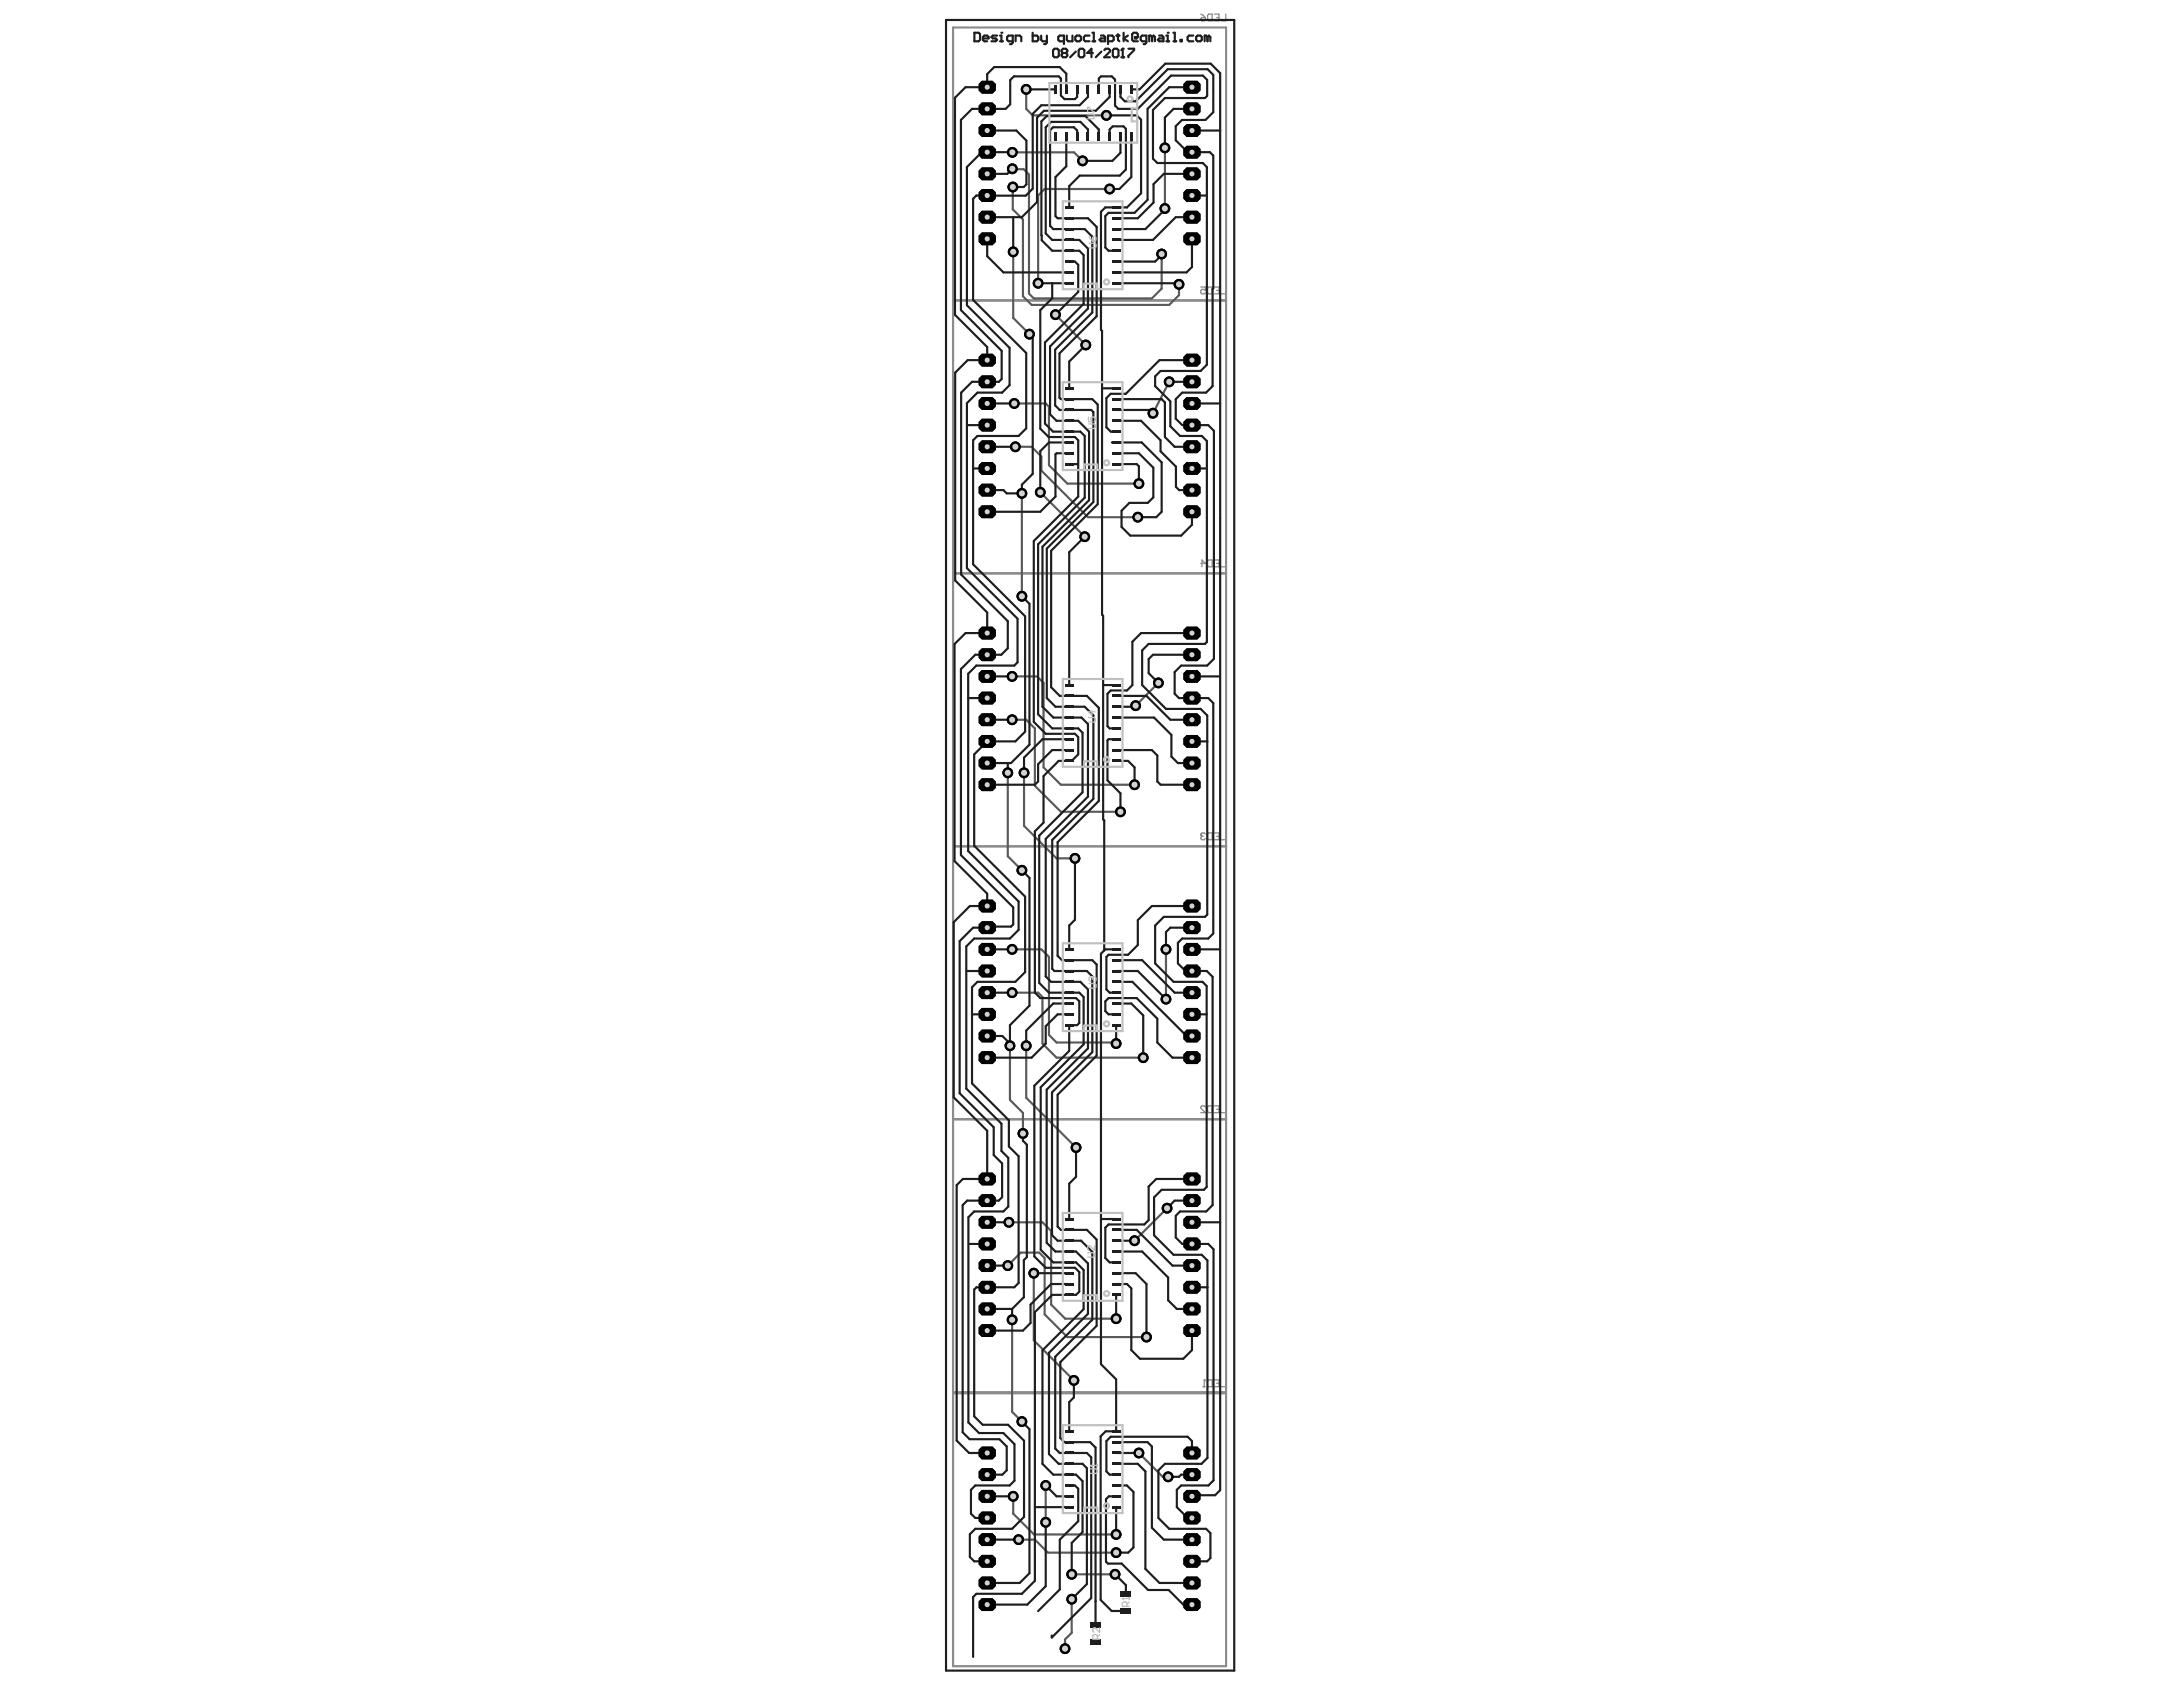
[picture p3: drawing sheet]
<svg xmlns="http://www.w3.org/2000/svg" width="279mm" height="216mm" viewBox="0 0 279 216" stroke-linecap="round" stroke-linejoin="round" font-family="sans-serif">
<path d="M122 3.5h34.9v174.7h-34.9zM122 38.4h34.9M122 73.4h34.9M122 108.3h34.9M122 143.2h34.9M122 178.3h34.9v34.9h-34.9z" fill="none" stroke="#8c8c8c" stroke-width=".28"/>
<g fill="none" stroke="#8c8c8c" stroke-width=".16">
<path d="M153.7 2.4l.1-.2h.5v.3l-.2 .2h-.3l-.1-.2zM153.7 1.8l.6 .4M154.7 1.8h.4v.9h-.4l-.1-.2v-.6zM155.4 1.8h.6v.9h-.6M155.7 2.2h.3M156.9 1.8v.9h-.6M153.7 36.7h.6v.5l-.3-.2h-.2l-.1 .2v.3l.1 .1h.3l.2-.1M154.7 36.7h.4v.9h-.4l-.1-.1v-.6zM155.4 36.7h.6v.9h-.6M155.7 37.2h.3M156.9 36.7v.9h-.6M153.7 72.1h.6l-.5-.4v.8"/>
<path d="M154.7 71.7h.4v.8h-.4l-.1-.1v-.6zM155.4 71.7h.6v.8h-.6M155.7 72.1h.3M156.9 71.7v.8h-.6M153.7 106.9h.1M153.7 106.9l.1 .1M153.8 107l-.1 .2v.1l.1 .2h.3l.2-.2M153.8 107h.2M154.3 106.7l-.2-.1h-.3l-.1 .1v.2M154.7 106.6h.4v.9h-.4l-.1-.2v-.6zM155.4 106.6h.6v.9h-.6M155.7 107h.3"/>
<path d="M156.9 106.6v.9h-.6M154.3 141.7l-.2-.2h-.3l-.1 .2v.1l.6 .6h-.6M154.7 141.5h.4v.9h-.4l-.1-.1v-.6zM155.4 141.5h.6v.9h-.6M155.7 142h.3M156.9 141.5v.9h-.6M154 177.5h.3M154.1 176.6h.1M154.1 176.6v.9M154.1 176.6l.2 .1M154.7 176.6h.4v.9h-.4l-.1-.2v-.6zM155.4 176.6h.6v.9h-.6"/>
<path d="M155.7 177h.3M156.9 176.6v.9h-.6"/>
</g>
<g fill="none" stroke="#5a5a5a" stroke-width=".28">
<path d="M129.6 19.5h7.9l1.1 1.1M131.3 11.4v2.5l.9 .9h9.4M149.1 18.9v7.8M129.6 21.6l1.4 .1 .7 .6v15.3l.6 .6h15.1l1.3-1.3v-4.4M129.6 23.9h.1M129.6 23.9v2.9l1.3 1.3v9.8l1.1 1.1h17.6l1.3-1.2v-1.4M129.7 32.2v8.5l2.1 2.1M142 24.2h-8.3l-.8 .8v11.2M129.8 51.6h4l.5 .5v7.4l2.3 2.4h9.2M130 57.2h2l1.3 1.2v1.8l5.9 6h6.4M135.1 40.3l3.9 3.9M149.6 48.9l-2 4"/>
<path d="M130.8 63.1v13.2M133.1 63l5.7 5.7M129 98.9v10.7l1.8 1.8M129.5 92.1h1.8l1.2 1.1v7.4l3.3 3.3h7.6M129.5 86.6h3.2l.9 .8v10.8l2.2 2.2h9.4M131.1 98.9v6.8l4.1 4.2h2.4M148.3 87.4l-2.9 2.9M129.3 133.8v7l1.6 1.6v2.7M129.5 127h3.4l.5 .6v6l1.8 1.8h11.1M129.5 121.5h3.8l1 1v9.9l.9 1h7.5l.2 .2M131.3 133.8v6.7l6.4 6.4M149.2 121.5v6.4"/>
<path d="M129.1 156.4h4.3l1.1 1.1v9.5l1.8 1.8h6.6M149.4 154.6l-4.2 4.2M129 162l1.6-1.7h2.4l.7 .7v7.2l2.9 2.9h10.1M129.5 168.9v11.8l1.3 1.2M132.3 162.9v8.6l5.1 5.2M129.7 191.5v2.2l2.6 2.7h10.6M130.4 197h2.1l1.6 1.7h8.8M133.8 190.1v4.7M145.8 186l3 3h.7M137.2 204.7v4.3l-.9 .8v1.2M137.2 201.5h5.5"/>
</g>
<circle cx="135.1" cy="40.3" r=".69" fill="#000"/>
<circle cx="135.1" cy="40.3" r=".39" fill="#d2d2d2"/>
<circle cx="139" cy="44.2" r=".69" fill="#000"/>
<circle cx="139" cy="44.2" r=".39" fill="#d2d2d2"/>
<circle cx="138.6" cy="20.6" r=".69" fill="#000"/>
<circle cx="138.6" cy="20.6" r=".39" fill="#d2d2d2"/>
<circle cx="138.8" cy="68.7" r=".69" fill="#000"/>
<circle cx="138.8" cy="68.7" r=".39" fill="#d2d2d2"/>
<circle cx="133.1" cy="63" r=".69" fill="#000"/>
<circle cx="133.1" cy="63" r=".39" fill="#d2d2d2"/>
<circle cx="137.6" cy="109.9" r=".69" fill="#000"/>
<circle cx="137.6" cy="109.9" r=".39" fill="#d2d2d2"/>
<circle cx="147.6" cy="52.9" r=".69" fill="#000"/>
<circle cx="147.6" cy="52.9" r=".39" fill="#d2d2d2"/>
<circle cx="149.6" cy="48.9" r=".69" fill="#000"/>
<circle cx="149.6" cy="48.9" r=".39" fill="#d2d2d2"/>
<circle cx="149.1" cy="26.7" r=".69" fill="#000"/>
<circle cx="149.1" cy="26.7" r=".39" fill="#d2d2d2"/>
<circle cx="149.1" cy="18.9" r=".69" fill="#000"/>
<circle cx="149.1" cy="18.9" r=".39" fill="#d2d2d2"/>
<circle cx="148.3" cy="87.4" r=".69" fill="#000"/>
<circle cx="148.3" cy="87.4" r=".39" fill="#d2d2d2"/>
<circle cx="145.4" cy="90.3" r=".69" fill="#000"/>
<circle cx="145.4" cy="90.3" r=".39" fill="#d2d2d2"/>
<circle cx="149.2" cy="121.5" r=".69" fill="#000"/>
<circle cx="149.2" cy="121.5" r=".39" fill="#d2d2d2"/>
<circle cx="149.2" cy="127.9" r=".69" fill="#000"/>
<circle cx="149.2" cy="127.9" r=".39" fill="#d2d2d2"/>
<circle cx="137.7" cy="146.9" r=".69" fill="#000"/>
<circle cx="137.7" cy="146.9" r=".39" fill="#d2d2d2"/>
<circle cx="148.7" cy="32.5" r=".69" fill="#000"/>
<circle cx="148.7" cy="32.5" r=".39" fill="#d2d2d2"/>
<circle cx="150.9" cy="36.4" r=".69" fill="#000"/>
<circle cx="150.9" cy="36.4" r=".39" fill="#d2d2d2"/>
<circle cx="142" cy="24.2" r=".69" fill="#000"/>
<circle cx="142" cy="24.2" r=".39" fill="#d2d2d2"/>
<circle cx="132.9" cy="36.2" r=".69" fill="#000"/>
<circle cx="132.9" cy="36.2" r=".39" fill="#d2d2d2"/>
<circle cx="131.3" cy="11.4" r=".69" fill="#000"/>
<circle cx="131.3" cy="11.4" r=".39" fill="#d2d2d2"/>
<circle cx="129.8" cy="51.6" r=".69" fill="#000"/>
<circle cx="129.8" cy="51.6" r=".39" fill="#d2d2d2"/>
<circle cx="145.8" cy="61.9" r=".69" fill="#000"/>
<circle cx="145.8" cy="61.9" r=".39" fill="#d2d2d2"/>
<circle cx="130" cy="57.2" r=".69" fill="#000"/>
<circle cx="130" cy="57.2" r=".39" fill="#d2d2d2"/>
<circle cx="145.6" cy="66.2" r=".69" fill="#000"/>
<circle cx="145.6" cy="66.2" r=".39" fill="#d2d2d2"/>
<circle cx="129.5" cy="86.6" r=".69" fill="#000"/>
<circle cx="129.5" cy="86.6" r=".39" fill="#d2d2d2"/>
<circle cx="145.2" cy="100.4" r=".69" fill="#000"/>
<circle cx="145.2" cy="100.4" r=".39" fill="#d2d2d2"/>
<circle cx="129.5" cy="92.1" r=".69" fill="#000"/>
<circle cx="129.5" cy="92.1" r=".39" fill="#d2d2d2"/>
<circle cx="143.4" cy="103.9" r=".69" fill="#000"/>
<circle cx="143.4" cy="103.9" r=".39" fill="#d2d2d2"/>
<circle cx="131.3" cy="133.8" r=".69" fill="#000"/>
<circle cx="131.3" cy="133.8" r=".39" fill="#d2d2d2"/>
<circle cx="131.1" cy="98.9" r=".69" fill="#000"/>
<circle cx="131.1" cy="98.9" r=".39" fill="#d2d2d2"/>
<circle cx="130.8" cy="63.1" r=".69" fill="#000"/>
<circle cx="130.8" cy="63.1" r=".39" fill="#d2d2d2"/>
<circle cx="130.8" cy="111.4" r=".69" fill="#000"/>
<circle cx="130.8" cy="111.4" r=".39" fill="#d2d2d2"/>
<circle cx="130.9" cy="145.1" r=".69" fill="#000"/>
<circle cx="130.9" cy="145.1" r=".39" fill="#d2d2d2"/>
<circle cx="129" cy="98.9" r=".69" fill="#000"/>
<circle cx="129" cy="98.9" r=".39" fill="#d2d2d2"/>
<circle cx="129.3" cy="133.8" r=".69" fill="#000"/>
<circle cx="129.3" cy="133.8" r=".39" fill="#d2d2d2"/>
<circle cx="130.8" cy="76.3" r=".69" fill="#000"/>
<circle cx="130.8" cy="76.3" r=".39" fill="#d2d2d2"/>
<circle cx="129.7" cy="32.2" r=".69" fill="#000"/>
<circle cx="129.7" cy="32.2" r=".39" fill="#d2d2d2"/>
<circle cx="131.8" cy="42.8" r=".69" fill="#000"/>
<circle cx="131.8" cy="42.8" r=".39" fill="#d2d2d2"/>
<circle cx="129.5" cy="121.5" r=".69" fill="#000"/>
<circle cx="129.5" cy="121.5" r=".39" fill="#d2d2d2"/>
<circle cx="142.9" cy="133.6" r=".69" fill="#000"/>
<circle cx="142.9" cy="133.6" r=".39" fill="#d2d2d2"/>
<circle cx="129.5" cy="127" r=".69" fill="#000"/>
<circle cx="129.5" cy="127" r=".39" fill="#d2d2d2"/>
<circle cx="146.3" cy="135.4" r=".69" fill="#000"/>
<circle cx="146.3" cy="135.4" r=".39" fill="#d2d2d2"/>
<circle cx="145.2" cy="158.8" r=".69" fill="#000"/>
<circle cx="145.2" cy="158.8" r=".39" fill="#d2d2d2"/>
<circle cx="149.4" cy="154.6" r=".69" fill="#000"/>
<circle cx="149.4" cy="154.6" r=".39" fill="#d2d2d2"/>
<circle cx="137.4" cy="176.7" r=".69" fill="#000"/>
<circle cx="137.4" cy="176.7" r=".39" fill="#d2d2d2"/>
<circle cx="132.3" cy="162.9" r=".69" fill="#000"/>
<circle cx="132.3" cy="162.9" r=".39" fill="#d2d2d2"/>
<circle cx="129.1" cy="156.4" r=".69" fill="#000"/>
<circle cx="129.1" cy="156.4" r=".39" fill="#d2d2d2"/>
<circle cx="142.9" cy="168.8" r=".69" fill="#000"/>
<circle cx="142.9" cy="168.8" r=".39" fill="#d2d2d2"/>
<circle cx="129" cy="162" r=".69" fill="#000"/>
<circle cx="129" cy="162" r=".39" fill="#d2d2d2"/>
<circle cx="146.7" cy="171.1" r=".69" fill="#000"/>
<circle cx="146.7" cy="171.1" r=".39" fill="#d2d2d2"/>
<circle cx="129.5" cy="168.9" r=".69" fill="#000"/>
<circle cx="129.5" cy="168.9" r=".39" fill="#d2d2d2"/>
<circle cx="130.8" cy="181.9" r=".69" fill="#000"/>
<circle cx="130.8" cy="181.9" r=".39" fill="#d2d2d2"/>
<circle cx="137.2" cy="204.7" r=".69" fill="#000"/>
<circle cx="137.2" cy="204.7" r=".39" fill="#d2d2d2"/>
<circle cx="145.8" cy="186" r=".69" fill="#000"/>
<circle cx="145.8" cy="186" r=".39" fill="#d2d2d2"/>
<circle cx="149.5" cy="189" r=".69" fill="#000"/>
<circle cx="149.5" cy="189" r=".39" fill="#d2d2d2"/>
<circle cx="129.7" cy="191.5" r=".69" fill="#000"/>
<circle cx="129.7" cy="191.5" r=".39" fill="#d2d2d2"/>
<circle cx="130.4" cy="197" r=".69" fill="#000"/>
<circle cx="130.4" cy="197" r=".39" fill="#d2d2d2"/>
<circle cx="142.9" cy="198.7" r=".69" fill="#000"/>
<circle cx="142.9" cy="198.7" r=".39" fill="#d2d2d2"/>
<circle cx="133.8" cy="194.8" r=".69" fill="#000"/>
<circle cx="133.8" cy="194.8" r=".39" fill="#d2d2d2"/>
<circle cx="133.8" cy="190.1" r=".69" fill="#000"/>
<circle cx="133.8" cy="190.1" r=".39" fill="#d2d2d2"/>
<circle cx="137.2" cy="201.5" r=".69" fill="#000"/>
<circle cx="137.2" cy="201.5" r=".39" fill="#d2d2d2"/>
<circle cx="142.7" cy="201.5" r=".69" fill="#000"/>
<circle cx="142.7" cy="201.5" r=".39" fill="#d2d2d2"/>
<circle cx="136.3" cy="211" r=".69" fill="#000"/>
<circle cx="136.3" cy="211" r=".39" fill="#d2d2d2"/>
<circle cx="142.9" cy="196.4" r=".69" fill="#000"/>
<circle cx="142.9" cy="196.4" r=".39" fill="#d2d2d2"/>
<circle cx="141.6" cy="14.8" r=".69" fill="#000"/>
<circle cx="141.6" cy="14.8" r=".39" fill="#d2d2d2"/>
<circle cx="129.6" cy="19.5" r=".69" fill="#000"/>
<circle cx="129.6" cy="19.5" r=".39" fill="#d2d2d2"/>
<circle cx="129.6" cy="23.9" r=".69" fill="#000"/>
<circle cx="129.6" cy="23.9" r=".39" fill="#d2d2d2"/>
<circle cx="129.6" cy="21.6" r=".69" fill="#000"/>
<circle cx="129.6" cy="21.6" r=".39" fill="#d2d2d2"/>
<path d="M125.3 199.4l.4-.4h1.3l.4 .4v.8l-.4 .4h-1.3l-.4-.4z" fill-rule="evenodd" fill="#000"/>
<circle cx="126.4" cy="199.8" r=".33" fill="#d2d2d2"/>
<path d="M125.3 188.3l.4-.4h1.3l.4 .4v.8l-.4 .4h-1.3l-.4-.4z" fill-rule="evenodd" fill="#000"/>
<circle cx="126.4" cy="188.7" r=".33" fill="#d2d2d2"/>
<path d="M151.9 199h1.3l.5 .4v.8l-.5 .4h-1.3l-.4-.4v-.8z" fill-rule="evenodd" fill="#000"/>
<circle cx="152.6" cy="199.8" r=".33" fill="#d2d2d2"/>
<path d="M151.9 187.9h1.3l.5 .4v.8l-.5 .4h-1.3l-.4-.4v-.8z" fill-rule="evenodd" fill="#000"/>
<circle cx="152.6" cy="188.7" r=".33" fill="#d2d2d2"/>
<path d="M125.3 204.9l.4-.4h1.3l.4 .4v.9l-.4 .4h-1.3l-.4-.4z" fill-rule="evenodd" fill="#000"/>
<circle cx="126.4" cy="205.4" r=".33" fill="#d2d2d2"/>
<path d="M125.3 202.2l.4-.4h1.3l.4 .4v.8l-.4 .4h-1.3l-.4-.4z" fill-rule="evenodd" fill="#000"/>
<circle cx="126.4" cy="202.6" r=".33" fill="#d2d2d2"/>
<path d="M125.3 196.6l.4-.4h1.3l.4 .4v.9l-.4 .4h-1.3l-.4-.4z" fill-rule="evenodd" fill="#000"/>
<circle cx="126.4" cy="197" r=".33" fill="#d2d2d2"/>
<path d="M125.3 193.9l.4-.4h1.3l.4 .4v.8l-.4 .4h-1.3l-.4-.4z" fill-rule="evenodd" fill="#000"/>
<circle cx="126.4" cy="194.3" r=".33" fill="#d2d2d2"/>
<path d="M125.3 191.1l.4-.4h1.3l.4 .4v.8l-.4 .4h-1.3l-.4-.4z" fill-rule="evenodd" fill="#000"/>
<circle cx="126.4" cy="191.5" r=".33" fill="#d2d2d2"/>
<path d="M125.3 169.9l.4-.4h1.3l.4 .4v.8l-.4 .4h-1.3l-.4-.4z" fill-rule="evenodd" fill="#000"/>
<circle cx="126.4" cy="170.3" r=".33" fill="#d2d2d2"/>
<path d="M125.3 167.1l.4-.4h1.3l.4 .4v.8l-.4 .4h-1.3l-.4-.4z" fill-rule="evenodd" fill="#000"/>
<circle cx="126.4" cy="167.5" r=".33" fill="#d2d2d2"/>
<path d="M125.3 164.3l.4-.4h1.3l.4 .4v.9l-.4 .4h-1.3l-.4-.4z" fill-rule="evenodd" fill="#000"/>
<circle cx="126.4" cy="164.7" r=".33" fill="#d2d2d2"/>
<path d="M125.3 161.6l.4-.4h1.3l.4 .4v.8l-.4 .4h-1.3l-.4-.4z" fill-rule="evenodd" fill="#000"/>
<circle cx="126.4" cy="162" r=".33" fill="#d2d2d2"/>
<path d="M125.3 156l.4-.4h1.3l.4 .4v.8l-.4 .4h-1.3l-.4-.4z" fill-rule="evenodd" fill="#000"/>
<circle cx="126.4" cy="156.4" r=".33" fill="#d2d2d2"/>
<path d="M125.3 153.2l.4-.4h1.3l.4 .4v.9l-.4 .4h-1.3l-.4-.4z" fill-rule="evenodd" fill="#000"/>
<circle cx="126.4" cy="153.7" r=".33" fill="#d2d2d2"/>
<path d="M125.3 134.9l.4-.4h1.3l.4 .4v.9l-.4 .4h-1.3l-.4-.4z" fill-rule="evenodd" fill="#000"/>
<circle cx="126.4" cy="135.4" r=".33" fill="#d2d2d2"/>
<path d="M125.3 129.4l.4-.4h1.3l.4 .4v.8l-.4 .4h-1.3l-.4-.4z" fill-rule="evenodd" fill="#000"/>
<circle cx="126.4" cy="129.8" r=".33" fill="#d2d2d2"/>
<path d="M125.3 126.6l.4-.4h1.3l.4 .4v.9l-.4 .4h-1.3l-.4-.4z" fill-rule="evenodd" fill="#000"/>
<circle cx="126.4" cy="127" r=".33" fill="#d2d2d2"/>
<path d="M125.3 121.1l.4-.4h1.3l.4 .4v.8l-.4 .4h-1.3l-.4-.4z" fill-rule="evenodd" fill="#000"/>
<circle cx="126.4" cy="121.5" r=".33" fill="#d2d2d2"/>
<path d="M125.3 118.3l.4-.4h1.3l.4 .4v.8l-.4 .4h-1.3l-.4-.4z" fill-rule="evenodd" fill="#000"/>
<circle cx="126.4" cy="118.7" r=".33" fill="#d2d2d2"/>
<path d="M125.3 100l.4-.4h1.3l.4 .4v.8l-.4 .4h-1.3l-.4-.4z" fill-rule="evenodd" fill="#000"/>
<circle cx="126.4" cy="100.4" r=".33" fill="#d2d2d2"/>
<path d="M125.3 94.5l.4-.4h1.3l.4 .4v.8l-.4 .4h-1.3l-.4-.4z" fill-rule="evenodd" fill="#000"/>
<circle cx="126.4" cy="94.9" r=".33" fill="#d2d2d2"/>
<path d="M125.3 91.7l.4-.4h1.3l.4 .4v.8l-.4 .4h-1.3l-.4-.4z" fill-rule="evenodd" fill="#000"/>
<circle cx="126.4" cy="92.1" r=".33" fill="#d2d2d2"/>
<path d="M125.3 86.2l.4-.5h1.3l.4 .5v.8l-.4 .4h-1.3l-.4-.4z" fill-rule="evenodd" fill="#000"/>
<circle cx="126.4" cy="86.6" r=".33" fill="#d2d2d2"/>
<path d="M125.3 83.4l.4-.4h1.3l.4 .4v.8l-.4 .4h-1.3l-.4-.4z" fill-rule="evenodd" fill="#000"/>
<circle cx="126.4" cy="83.8" r=".33" fill="#d2d2d2"/>
<path d="M125.3 65.1l.4-.4h1.3l.4 .4v.8l-.4 .4h-1.3l-.4-.4z" fill-rule="evenodd" fill="#000"/>
<circle cx="126.4" cy="65.5" r=".33" fill="#d2d2d2"/>
<path d="M125.3 59.5l.4-.4h1.3l.4 .4v.9l-.4 .4h-1.3l-.4-.4z" fill-rule="evenodd" fill="#000"/>
<circle cx="126.4" cy="60" r=".33" fill="#d2d2d2"/>
<path d="M125.3 56.8l.4-.4h1.3l.4 .4v.8l-.4 .4h-1.3l-.4-.4z" fill-rule="evenodd" fill="#000"/>
<circle cx="126.4" cy="57.2" r=".33" fill="#d2d2d2"/>
<path d="M125.3 51.2l.4-.4h1.3l.4 .4v.8l-.4 .5h-1.3l-.4-.5z" fill-rule="evenodd" fill="#000"/>
<circle cx="126.4" cy="51.6" r=".33" fill="#d2d2d2"/>
<path d="M125.3 48.5l.4-.5h1.3l.4 .5v.8l-.4 .4h-1.3l-.4-.4z" fill-rule="evenodd" fill="#000"/>
<circle cx="126.4" cy="48.9" r=".33" fill="#d2d2d2"/>
<path d="M125.3 45.7l.4-.4h1.3l.4 .4v.8l-.4 .4h-1.3l-.4-.4z" fill-rule="evenodd" fill="#000"/>
<circle cx="126.4" cy="46.1" r=".33" fill="#d2d2d2"/>
<path d="M125.3 30.2l.4-.5h1.3l.4 .5v.8l-.4 .4h-1.3l-.4-.4z" fill-rule="evenodd" fill="#000"/>
<circle cx="126.4" cy="30.6" r=".33" fill="#d2d2d2"/>
<path d="M125.3 24.6l.4-.4h1.3l.4 .4v.8l-.4 .4h-1.3l-.4-.4z" fill-rule="evenodd" fill="#000"/>
<circle cx="126.4" cy="25" r=".33" fill="#d2d2d2"/>
<path d="M125.3 21.8l.4-.4h1.3l.4 .4v.9l-.4 .4h-1.3l-.4-.4z" fill-rule="evenodd" fill="#000"/>
<circle cx="126.4" cy="22.2" r=".33" fill="#d2d2d2"/>
<path d="M125.3 19.1l.4-.4h1.3l.4 .4v.8l-.4 .4h-1.3l-.4-.4z" fill-rule="evenodd" fill="#000"/>
<circle cx="126.4" cy="19.5" r=".33" fill="#d2d2d2"/>
<path d="M125.3 16.3l.4-.4h1.3l.4 .4v.8l-.4 .4h-1.3l-.4-.4z" fill-rule="evenodd" fill="#000"/>
<circle cx="126.4" cy="16.7" r=".33" fill="#d2d2d2"/>
<path d="M125.3 13.5l.4-.4h1.3l.4 .4v.8l-.4 .5h-1.3l-.4-.5z" fill-rule="evenodd" fill="#000"/>
<circle cx="126.4" cy="13.9" r=".33" fill="#d2d2d2"/>
<path d="M125.3 10.8l.4-.5h1.3l.4 .5v.8l-.4 .4h-1.3l-.4-.4z" fill-rule="evenodd" fill="#000"/>
<circle cx="126.4" cy="11.2" r=".33" fill="#d2d2d2"/>
<path d="M151.9 204.5h1.3l.5 .4v.9l-.5 .4h-1.3l-.4-.4v-.9z" fill-rule="evenodd" fill="#000"/>
<circle cx="152.6" cy="205.4" r=".33" fill="#d2d2d2"/>
<path d="M151.9 201.8h1.3l.5 .4v.8l-.5 .4h-1.3l-.4-.4v-.8z" fill-rule="evenodd" fill="#000"/>
<circle cx="152.6" cy="202.6" r=".33" fill="#d2d2d2"/>
<path d="M151.9 196.2h1.3l.5 .4v.9l-.5 .4h-1.3l-.4-.4v-.9z" fill-rule="evenodd" fill="#000"/>
<circle cx="152.6" cy="197" r=".33" fill="#d2d2d2"/>
<path d="M151.9 193.5h1.3l.5 .4v.8l-.5 .4h-1.3l-.4-.4v-.8z" fill-rule="evenodd" fill="#000"/>
<circle cx="152.6" cy="194.3" r=".33" fill="#d2d2d2"/>
<path d="M151.9 190.7h1.3l.5 .4v.8l-.5 .4h-1.3l-.4-.4v-.8z" fill-rule="evenodd" fill="#000"/>
<circle cx="152.6" cy="191.5" r=".33" fill="#d2d2d2"/>
<path d="M151.9 169.5h1.3l.5 .4v.8l-.5 .4h-1.3l-.4-.4v-.8z" fill-rule="evenodd" fill="#000"/>
<circle cx="152.6" cy="170.3" r=".33" fill="#d2d2d2"/>
<path d="M151.9 166.7h1.3l.5 .4v.8l-.5 .4h-1.3l-.4-.4v-.8z" fill-rule="evenodd" fill="#000"/>
<circle cx="152.6" cy="167.5" r=".33" fill="#d2d2d2"/>
<path d="M151.9 163.9h1.3l.5 .4v.9l-.5 .4h-1.3l-.4-.4v-.9z" fill-rule="evenodd" fill="#000"/>
<circle cx="152.6" cy="164.7" r=".33" fill="#d2d2d2"/>
<path d="M151.9 161.2h1.3l.5 .4v.8l-.5 .4h-1.3l-.4-.4v-.8z" fill-rule="evenodd" fill="#000"/>
<circle cx="152.6" cy="162" r=".33" fill="#d2d2d2"/>
<path d="M151.9 155.6h1.3l.5 .4v.8l-.5 .4h-1.3l-.4-.4v-.8z" fill-rule="evenodd" fill="#000"/>
<circle cx="152.6" cy="156.4" r=".33" fill="#d2d2d2"/>
<path d="M151.9 152.8h1.3l.5 .4v.9l-.5 .4h-1.3l-.4-.4v-.9z" fill-rule="evenodd" fill="#000"/>
<circle cx="152.6" cy="153.7" r=".33" fill="#d2d2d2"/>
<path d="M151.9 134.5h1.3l.5 .4v.9l-.5 .4h-1.3l-.4-.4v-.9z" fill-rule="evenodd" fill="#000"/>
<circle cx="152.6" cy="135.4" r=".33" fill="#d2d2d2"/>
<path d="M151.9 129h1.3l.5 .4v.8l-.5 .4h-1.3l-.4-.4v-.8z" fill-rule="evenodd" fill="#000"/>
<circle cx="152.6" cy="129.8" r=".33" fill="#d2d2d2"/>
<path d="M151.9 126.2h1.3l.5 .4v.9l-.5 .4h-1.3l-.4-.4v-.9z" fill-rule="evenodd" fill="#000"/>
<circle cx="152.6" cy="127" r=".33" fill="#d2d2d2"/>
<path d="M151.9 120.7h1.3l.5 .4v.8l-.5 .4h-1.3l-.4-.4v-.8z" fill-rule="evenodd" fill="#000"/>
<circle cx="152.6" cy="121.5" r=".33" fill="#d2d2d2"/>
<path d="M151.9 117.9h1.3l.5 .4v.8l-.5 .4h-1.3l-.4-.4v-.8z" fill-rule="evenodd" fill="#000"/>
<circle cx="152.6" cy="118.7" r=".33" fill="#d2d2d2"/>
<path d="M151.9 99.6h1.3l.5 .4v.8l-.5 .4h-1.3l-.4-.4v-.8z" fill-rule="evenodd" fill="#000"/>
<circle cx="152.6" cy="100.4" r=".33" fill="#d2d2d2"/>
<path d="M151.9 94.1h1.3l.5 .4v.8l-.5 .4h-1.3l-.4-.4v-.8z" fill-rule="evenodd" fill="#000"/>
<circle cx="152.6" cy="94.9" r=".33" fill="#d2d2d2"/>
<path d="M151.9 91.3h1.3l.5 .4v.8l-.5 .4h-1.3l-.4-.4v-.8z" fill-rule="evenodd" fill="#000"/>
<circle cx="152.6" cy="92.1" r=".33" fill="#d2d2d2"/>
<path d="M151.9 85.7h1.3l.5 .5v.8l-.5 .4h-1.3l-.4-.4v-.8z" fill-rule="evenodd" fill="#000"/>
<circle cx="152.6" cy="86.6" r=".33" fill="#d2d2d2"/>
<path d="M151.9 83h1.3l.5 .4v.8l-.5 .4h-1.3l-.4-.4v-.8z" fill-rule="evenodd" fill="#000"/>
<circle cx="152.6" cy="83.8" r=".33" fill="#d2d2d2"/>
<path d="M151.9 64.7h1.3l.5 .4v.8l-.5 .4h-1.3l-.4-.4v-.8z" fill-rule="evenodd" fill="#000"/>
<circle cx="152.6" cy="65.5" r=".33" fill="#d2d2d2"/>
<path d="M151.9 59.1h1.3l.5 .4v.9l-.5 .4h-1.3l-.4-.4v-.9z" fill-rule="evenodd" fill="#000"/>
<circle cx="152.6" cy="60" r=".33" fill="#d2d2d2"/>
<path d="M151.9 56.4h1.3l.5 .4v.8l-.5 .4h-1.3l-.4-.4v-.8z" fill-rule="evenodd" fill="#000"/>
<circle cx="152.6" cy="57.2" r=".33" fill="#d2d2d2"/>
<path d="M151.9 50.8h1.3l.5 .4v.8l-.5 .5h-1.3l-.4-.5v-.8z" fill-rule="evenodd" fill="#000"/>
<circle cx="152.6" cy="51.6" r=".33" fill="#d2d2d2"/>
<path d="M151.9 48h1.3l.5 .5v.8l-.5 .4h-1.3l-.4-.4v-.8z" fill-rule="evenodd" fill="#000"/>
<circle cx="152.6" cy="48.9" r=".33" fill="#d2d2d2"/>
<path d="M151.9 45.3h1.3l.5 .4v.8l-.5 .4h-1.3l-.4-.4v-.8z" fill-rule="evenodd" fill="#000"/>
<circle cx="152.6" cy="46.1" r=".33" fill="#d2d2d2"/>
<path d="M151.9 29.7h1.3l.5 .5v.8l-.5 .4h-1.3l-.4-.4v-.8z" fill-rule="evenodd" fill="#000"/>
<circle cx="152.6" cy="30.6" r=".33" fill="#d2d2d2"/>
<path d="M151.9 24.2h1.3l.5 .4v.8l-.5 .4h-1.3l-.4-.4v-.8z" fill-rule="evenodd" fill="#000"/>
<circle cx="152.6" cy="25" r=".33" fill="#d2d2d2"/>
<path d="M151.9 21.4h1.3l.5 .4v.9l-.5 .4h-1.3l-.4-.4v-.9z" fill-rule="evenodd" fill="#000"/>
<circle cx="152.6" cy="22.2" r=".33" fill="#d2d2d2"/>
<path d="M151.9 18.7h1.3l.5 .4v.8l-.5 .4h-1.3l-.4-.4v-.8z" fill-rule="evenodd" fill="#000"/>
<circle cx="152.6" cy="19.5" r=".33" fill="#d2d2d2"/>
<path d="M151.9 15.9h1.3l.5 .4v.8l-.5 .4h-1.3l-.4-.4v-.8z" fill-rule="evenodd" fill="#000"/>
<circle cx="152.6" cy="16.7" r=".33" fill="#d2d2d2"/>
<path d="M151.9 13.1h1.3l.5 .4v.8l-.5 .5h-1.3l-.4-.5v-.8z" fill-rule="evenodd" fill="#000"/>
<circle cx="152.6" cy="13.9" r=".33" fill="#d2d2d2"/>
<path d="M151.9 10.3h1.3l.5 .5v.8l-.5 .4h-1.3l-.4-.4v-.8z" fill-rule="evenodd" fill="#000"/>
<circle cx="152.6" cy="11.2" r=".33" fill="#d2d2d2"/>
<path d="M125.3 185.5l.4-.4h1.3l.4 .4v.9l-.4 .4h-1.3l-.4-.4z" fill-rule="evenodd" fill="#000"/>
<circle cx="126.4" cy="186" r=".33" fill="#d2d2d2"/>
<path d="M125.3 132.2l.4-.4h1.3l.4 .4v.8l-.4 .4h-1.3l-.4-.4z" fill-rule="evenodd" fill="#000"/>
<circle cx="126.4" cy="132.6" r=".33" fill="#d2d2d2"/>
<path d="M125.3 158.8l.4-.4h1.3l.4 .4v.8l-.4 .4h-1.3l-.4-.4z" fill-rule="evenodd" fill="#000"/>
<circle cx="126.4" cy="159.2" r=".33" fill="#d2d2d2"/>
<path d="M125.3 150.5l.4-.4h1.3l.4 .4v.8l-.4 .4h-1.3l-.4-.4z" fill-rule="evenodd" fill="#000"/>
<circle cx="126.4" cy="150.9" r=".33" fill="#d2d2d2"/>
<path d="M125.3 97.2l.4-.4h1.3l.4 .4v.9l-.4 .4h-1.3l-.4-.4z" fill-rule="evenodd" fill="#000"/>
<circle cx="126.4" cy="97.7" r=".33" fill="#d2d2d2"/>
<path d="M125.3 123.9l.4-.4h1.3l.4 .4v.8l-.4 .4h-1.3l-.4-.4z" fill-rule="evenodd" fill="#000"/>
<circle cx="126.4" cy="124.3" r=".33" fill="#d2d2d2"/>
<path d="M125.3 115.5l.4-.4h1.3l.4 .4v.9l-.4 .4h-1.3l-.4-.4z" fill-rule="evenodd" fill="#000"/>
<circle cx="126.4" cy="116" r=".33" fill="#d2d2d2"/>
<path d="M125.3 62.3l.4-.4h1.3l.4 .4v.8l-.4 .4h-1.3l-.4-.4z" fill-rule="evenodd" fill="#000"/>
<circle cx="126.4" cy="62.7" r=".33" fill="#d2d2d2"/>
<path d="M125.3 88.9l.4-.4h1.3l.4 .4v.8l-.4 .5h-1.3l-.4-.5z" fill-rule="evenodd" fill="#000"/>
<circle cx="126.4" cy="89.3" r=".33" fill="#d2d2d2"/>
<path d="M125.3 80.6l.4-.4h1.3l.4 .4v.8l-.4 .4h-1.3l-.4-.4z" fill-rule="evenodd" fill="#000"/>
<circle cx="126.4" cy="81" r=".33" fill="#d2d2d2"/>
<path d="M125.3 27.4l.4-.4h1.3l.4 .4v.8l-.4 .4h-1.3l-.4-.4z" fill-rule="evenodd" fill="#000"/>
<circle cx="126.4" cy="27.8" r=".33" fill="#d2d2d2"/>
<path d="M125.3 54l.4-.4h1.3l.4 .4v.8l-.4 .4h-1.3l-.4-.4z" fill-rule="evenodd" fill="#000"/>
<circle cx="126.4" cy="54.4" r=".33" fill="#d2d2d2"/>
<path d="M151.9 185.1h1.3l.5 .4v.9l-.5 .4h-1.3l-.4-.4v-.9z" fill-rule="evenodd" fill="#000"/>
<circle cx="152.6" cy="186" r=".33" fill="#d2d2d2"/>
<path d="M151.9 131.8h1.3l.5 .4v.8l-.5 .4h-1.3l-.4-.4v-.8z" fill-rule="evenodd" fill="#000"/>
<circle cx="152.6" cy="132.6" r=".33" fill="#d2d2d2"/>
<path d="M151.9 158.4h1.3l.5 .4v.8l-.5 .4h-1.3l-.4-.4v-.8z" fill-rule="evenodd" fill="#000"/>
<circle cx="152.6" cy="159.2" r=".33" fill="#d2d2d2"/>
<path d="M151.9 150.1h1.3l.5 .4v.8l-.5 .4h-1.3l-.4-.4v-.8z" fill-rule="evenodd" fill="#000"/>
<circle cx="152.6" cy="150.9" r=".33" fill="#d2d2d2"/>
<path d="M151.9 96.8h1.3l.5 .4v.9l-.5 .4h-1.3l-.4-.4v-.9z" fill-rule="evenodd" fill="#000"/>
<circle cx="152.6" cy="97.7" r=".33" fill="#d2d2d2"/>
<path d="M151.9 123.5h1.3l.5 .4v.8l-.5 .4h-1.3l-.4-.4v-.8z" fill-rule="evenodd" fill="#000"/>
<circle cx="152.6" cy="124.3" r=".33" fill="#d2d2d2"/>
<path d="M151.9 115.1h1.3l.5 .4v.9l-.5 .4h-1.3l-.4-.4v-.9z" fill-rule="evenodd" fill="#000"/>
<circle cx="152.6" cy="116" r=".33" fill="#d2d2d2"/>
<path d="M151.9 61.9h1.3l.5 .4v.8l-.5 .4h-1.3l-.4-.4v-.8z" fill-rule="evenodd" fill="#000"/>
<circle cx="152.6" cy="62.7" r=".33" fill="#d2d2d2"/>
<path d="M151.9 88.5h1.3l.5 .4v.8l-.5 .5h-1.3l-.4-.5v-.8z" fill-rule="evenodd" fill="#000"/>
<circle cx="152.6" cy="89.3" r=".33" fill="#d2d2d2"/>
<path d="M151.9 80.2h1.3l.5 .4v.8l-.5 .4h-1.3l-.4-.4v-.8z" fill-rule="evenodd" fill="#000"/>
<circle cx="152.6" cy="81" r=".33" fill="#d2d2d2"/>
<path d="M151.9 27h1.3l.5 .4v.8l-.5 .4h-1.3l-.4-.4v-.8z" fill-rule="evenodd" fill="#000"/>
<circle cx="152.6" cy="27.8" r=".33" fill="#d2d2d2"/>
<path d="M151.9 53.6h1.3l.5 .4v.8l-.5 .4h-1.3l-.4-.4v-.8z" fill-rule="evenodd" fill="#000"/>
<circle cx="152.6" cy="54.4" r=".33" fill="#d2d2d2"/>
<g fill="none" stroke="#1e1e1e" stroke-width=".28">
<path d="M121.1 2.6h36.9v211.2h-36.9zM124.7 4.2h.6l.1 .2v.7l-.1 .2h-.6zM125.8 4.9h.7v-.2l-.2-.1h-.3l-.2 .1v.4l.2 .2h.3M126.4 16.7h3.7l1.3 1.3v5.6l-.4 .3h-1.4M127.6 4.6h-.5l-.2 .1 .2 .2h.3l.2 .2-.2 .2h-.5M128 4.6h.2v.7M128 5.3h.3M128.2 4.2h.1M129.6 19.5h-3.9l-1.9 1.9v17.7l5.4 5.4v4.8l-.9 .9h-3.2l-1.3 1.4v21.1l6.4 6.5v5.6l-.4 .4h-4.8l-1.1 1v22.7l6.5 6.5v3.6l-1.1 1.1h-4.6l-1 1v18.2l4.5 4.5v3.5l.8 .9v6.2l-.6 .6h-3.7l-.8 .8v26.2l1.4 1.4h3.1l1.4 1.4v4.7l-.6 .6h-4.4l-.5 .6v3l.5 .6h1.6M129.6 5.3h-.5l-.2-.2v-.4l.2-.1h.5v.9l-.2 .1h-.1M130 5.3v-.7h.5l.2 .1v.6M131.3 11.4h3.8"/>
<path d="M132.2 4.2v1.1h.5l.2-.2v-.4l-.2-.1h-.5M133.3 4.6v.5l.1 .2h.6M134 4.6v.9l-.2 .1h-.2M134.8 6.4l.2-.2h.3l.2 .2v.7l-.2 .2h-.3l-.2-.2zM136.1 6.8l-.2-.2v-.2l.2-.2h.3l.2 .2v.2l-.2 .2M136.1 6.8l-.2 .2v.1l.2 .2h.3l.2-.2v-.1l-.2-.2M136.1 6.8h.3M136.2 5.3h-.6l-.2-.2v-.4l.2-.1h.6v1M136.5 17.4v3.9l-1.4 1.4v5l.3 .2h3.8l1.2 1.1v11.5l-4.8 4.7v5.7l.2 .2h4l.7 .7v12.7l-6 6v17.5l1.1 1.1h3.5l1.5 1.5v11.9l-5.2 5.3v14.5l.5 .6h3.9l.6 .5v11.7l-5 5v16.9l.4 .4h3.3l1.3 1.2v11.1l-4.7 4.6v9.7l.5 .6h3.3l.7 .7v22.7M136.5 11.4v-2l-.9-.8h-8.4l-.8 .9v1.7h-2.8l-1.4 1.3v27.8l4.2 4.1v1.7h-2.5l-1.6 1.6v26.6l4.1 4.1v2.6h-2.8l-1.4 1.4v27.8l4.2 4.2v1.6h-2.3l-2 2v22.4l4.3 4.3v6.2h-3.2l-.8 .8v32.7l1.6 1.6h2.4M136.5 4.6v.5l.2 .2h.6v-.7M137.6 4.7l.2-.1h.4l.2 .1v.4l-.2 .2h-.4l-.2-.2z"/>
<path d="M137.7 6.6l-.7 .7M137.9 11.4v1l-.3 .3h-1.4l-.4-.5v-2.1l-.3-.3h-5.7l-.5 .4v3.1l-.6 .6h-4.3l-1.4 1.5v24.3l5.2 5.2v3.6l-.4 .4h-3.4l-1.4 1.4v23.2l6 6v3.5l-.8 .8h-3.4l-1.8 1.8v23.8l6.7 6.7v2.2l-.3 .3h-3M137.9 17.4v-.7l-.5-.4h-2.6l-.4 .4v12.2l.4 .4h4l1 1v9.7l-4.8 4.7v7.2l.6 .6h4.1l.2 .2v11.5l-5.9 6v19.1l1.1 1.1h3.7l1.1 1.2v10.6l-5.2 5.3v16.5l.2 .3h4.2l.7 .7v9.6l-5.2 5.2v18.3l.8 .7h3l1.4 1.4v8.7l-4.7 4.7v11.8l.5 .6h3.5l.6 .5v18l-5.1 5.1v-.3M138.2 6.2h.4l.2 .2v.7l-.2 .2h-.4l-.1-.2v-.7zM139.2 11.4v1l-1 1.1h-4.9l-1.1 1.1v9.6l-.9 .8h-6.3l-.5 .4v13l6.8 6.8v9.6l-.9 1h-5.3l-.6 .5v15.9l6.7 6.7v14.7l-1.2 1.3h-3.6l-1.7 1.6v11.7l6.5 6.6v9.6l-1.2 1.3h-4.9l-.7 .6v12.4l4.7 4.7v3.3l1.3 1.3v16.2l-.6 .5h-4.8l-.3 .3v16.3l1.1 1h3.2l2.1 2.1v9.7l-1.6 1.6h-4.7l-.7 .6v3l.6 .5h1.7M139.2 17.4v-.8l-.9-1h-3.8l-.7 .7v13.6l.9 .8h3.4l1.1 1.1v7.7l-4.8 4.8v8.7l.8 .9h2.8l1.4 1.3v8.8l-6 6v20.4l1.4 1.4h3.6l.8 .9v9.3l-5.4 5.4v17.6l.7 .7h3.8l.9 .9v7.6l-5.2 5.2v19.6l1.1 1.2h2.6l1.5 1.5v6.4l-4.9 5v13l1.2 1.2h3.1l.5 .6v14.8l-1.9 2M139.4 4.6h-.5l-.2 .1v.4l.2 .2h.5M139.8 5.3h.4M139.8 4.2h.2v1.1M139.9 6.8h-.8l.6-.6v1.1M140.6 17.4v-.8l-1.7-1.7h-4.9l-.7 .6v15.2l1.4 1.4h3.4l.6 .5v6.3l-5 4.9v10.4l1.1 1h3.5l.5 .6v7.9l-5.9 6v21.7l1.8 1.8h3.3l.6 .6v7.6l-5.6 5.5v18.9l1.3 1.2h3.8l.6 .6v6.1l-5.5 5.4v20.8l1.6 1.7h2.9l1 .9v5l-5.3 5.3v14.5l1.4 1.4h2.9l.9 .9v6.5l-1.4 1.4v4M140.6 11.4v-1.3l.3-.3h1.4l.4 .4v3.3l.4 .4h2.5l4.3-4.2h4.1l.5 .5v2.1l-.3 .2h-5.1l-1.5 1.6v6.2l.5 .6h5.8l.6 .5v25.3l-.8 .8h-5.2l-.7 .7v1.2l2 2v3.1l1.2 1.3h2.8l.7 .6v25.8l-.3 .2h-7.2l-.8 .8v4.5l3 3h4.5l.8 .9v25.4l-.3 .3h-5.2l-1.2 1.1v4.9l2.4 2.4h3.7l.5 .5v25.7l-.3 .4h-5.4l-1 .9v4.9l2.5 2.5h3.6l.7 .7v25.3l-.7 .7h-4.7l-.8 .9v6.1l1.3 1.4h4.8l.5 .5v3.2l-.4 .4h-1.9"/>
<path d="M140.9 4.6h.4l.1 .1v.6h-.5l-.2-.2 .2-.2h.5M141 6.6l-.8 .7M141.3 6.4l.2-.2h.4l.2 .2v.2l-.8 .7h.8M141.6 14.8h3.9l.5 .5v9.4l-1.8 1.8h-2.7l-.6 .6v15.1l.2 .1v36.4l.1 .1v26.1l.1 .1v16.6M141.8 5.3h.6l.1-.2v-.4l-.1-.1h-.6v1M142 11.4v1l-1.7 1.8h-6.7l-.9 .9v10.8l-1.9 1.9h-4.4M142 17.4v-.8l.4-.4h1.4l.3 .3v5.2l-.8 .8h-5.1l-1.4 1.3v2.7M142.6 6.2h.4l.2 .2v.7l-.2 .2h-.4l-.2-.2v-.7zM142.9 4.6h.4M143.1 4.4v.7l.2 .2M143.4 11.4v1l.6 .6h1.4l4.1-4.1h5.1l.7 .7v4.8l-1 1h-3l-.8 .8v1.8l1.5 1.5h2.9l.4 .4-.1 29.5-.8 .8h-3.1l-.8 .9v2.5l.8 .8h3.3l.8 .7v29.2l-.9 .9h-3.3l-.9 .8v2.8l.6 .5h3.7l.7 .7v29.5l-.7 .6h-3.3l-.5 .6v2.6l.9 1h2.8l.7 .7v29.2l-.8 .8h-3.4l-.5 .6v2.8l.8 .8h3.3l.7 .7v29.6l-.6 .6h-3.5l-.6 .6v2.2l1.4 1.4h.6M143.4 17.4v2.2l-1 1h-3.8"/>
<path d="M143.5 7.3h.4M143.7 6.2h.1M143.7 6.2v1.1M143.7 6.2l-.2 .2M143.8 4.2v1.1M144.4 4.6l-.6 .3 .6 .4M144.4 6.2h.8v.2l-.8 .7v.2M144.8 11.4h1.1l3.2-3.3h5.9l1.2 1.3v181.3l-.7 .7h-3.2M144.8 17.4v5.3l-1.5 1.5h-1.3M145.3 4.7h.2v.2h-.2zM145.5 4.9l.1-.2v-.3l-.1-.2h-.4l-.2 .2v.7l.2 .2h.5M146.7 5.3h-.5l-.2-.2v-.4l.2-.1h.5v.9l-.2 .1h-.1"/>
<path d="M147.5 4.7v.6M147.5 4.7l-.2-.1h-.2v.7M147.5 4.7l.1-.1 .2 .1v.6M148.4 4.6h.3l.2 .1v.6h-.5l-.2-.2 .2-.2h.5M149.3 5.3h.3M149.3 4.6h.2v.7M149.5 4.2h.1M150.2 4.2h.2v1.1M150.2 5.3h.3M151.1 5.1h.2v.2h-.2zM152.6 11.2h-3l-2.7 2.7v11.7l-1.7 1.6h-3.3l-.4 .5v4l.4 .4h1M152.6 13.9h-2.4l-1.1 1.1v3.9"/>
<path d="M152.6 16.7h3.6M152.7 4.6h-.5l-.2 .1v.4l.2 .2h.5M153.1 4.7l.2-.1h.3l.2 .1v.4l-.2 .2h-.3l-.2-.2zM154.5 4.7v.6M154.5 4.7l-.1-.1h-.2v.7M154.5 4.7l.2-.1 .2 .1v.6M126.4 30.6v2.2l2 2.1h8.4M129.6 21.6l-.7 .6h-2.5M129.7 27.8v4.4M132.9 36.2h3.9M134.7 36.2v2l-1.6 1.5v15.2l1.1 1h3.4l.4 .4v7.3l-5.7 5.6v23.2l1.5 1.5h3.8l.4 .4v2.2l-.8 .9h-1.7l-1.9 1.9v6l-1.1 1.1v20.6l.6 .7h4.6l.4 .5v2.7l-.2 .3h-1.1v3.3l-4.4 4.5v21.8l1.4 1.4h3.8l.5 .6v2.5l-.4 .4h-3l-2.2 2.2v34.4l-1.7 1.7h-5.8l-.5 .4v7.7M136.8 33.5h.8l.4 .4v3.5l-2.9 2.9"/>
<path d="M142.9 36.2h7.9l.1 .2M148.7 32.5h.1l-1 1h-4.9M149.1 26.7v.1l-2.5 2.5h-3.7M152.6 27.8h-2.1l-2.9 2.9h-4.7M152.6 22.2h-3.6l-1.4 1.4v2.3l-2 2h-2.7M152.6 30.6v3.6l-.7 .7h-9M152.6 25h1.9M123.8 54.4h2.6M124.5 60h1.9M126.4 57.2h3.6M126.4 51.6h3.4M131.8 42.8l.4 .4v17.4l-1.4 1.4v1.1h-2l-.4-.4h-2"/>
<path d="M136.8 58h-1.6l-.1 .2v5.4l-2 1.9h-6.7M136.8 59.4h1.2M136.8 56.6h-2.5l-1.2 1.1v5M139 44.2l-2.2 2.1v3.4M141.1 49.7h1.8M142.3 56.6h3.8l2.6 2.6v6.3l-.7 .7h-2.4M142.9 59.4h2.6l.3 .3v2.2M142.9 53.9h3.1l2.5 2.4v1.5l2 1.9v2.6l.4 .4h1.7M142.9 58h2.9l1.8 1.9v3.7l-.7 .8h-2.4l-1 1v2l1.2 1.1h6.5l1.4-1.3v-1.7M142.9 51.1h5.8l.4 .4v4.4l1.2 1.3h2.3M142.9 52.5h4.3l.4 .4M147.2 53.3l.1 .1"/>
<path d="M149.6 48.9h3M152.6 46.1h-4.2l-4.3 4.3h-1.9l-.6 .5v3.8l.6 .5h.7M152.6 60h1.9M152.6 51.6h3.6M130.8 76.3l1 1v18l-2.4 2.4h-3M138.8 68.7l-2 2v17M123.9 89.3h2.5M126.4 92.1h3.1M126.4 86.6h3.1M129 97.7v1.2M136.8 96h-2.1l-1.8 1.8v2.2l-.4 .4h-6.1M136.8 94.6h-3.4l-2.3 2.4v1.9"/>
<path d="M141.2 87.7h1.7M142.9 97.4h1.5l.8 .8v2.2M142.9 96h4.5l.7 .7v3.3l.4 .4h4.1M142.9 94.6h-1l-.2 .1v5.2l1.7 1.6v2.4M142.9 91.8h4.8l2.2 2.3v2.7l.9 .9h1.8M142.9 89.1h3.8l3.1 3h2.8M145.4 90.3l-.2 .1h-2.3M152.6 81h-6.6l-1.1 1.1v5.6l-.7 .7h-2l-.5 .4v4.1l.3 .3h.9M152.6 94.9h1.9M152.6 86.6h3.5M152.6 83.8h-5l-.6 .5v1.9l1.3 1.2M126.4 118.7h-1.9l-1.7 1.7v19.5l4.4 4.4v3.5l1.1 1.1v4.3l-.5 .5h-4l-.6 .5v29.1l.9 .9h3.8l.9 .9v3.1l-.5 .5h-1.9"/>
<path d="M130.8 111.4l1 .9v16.4l-2.5 2.5v2.6M137.7 109.7l-.1 .2v7.8l-.8 .7v3.1M152.6 116h-5.2l-1.8 1.8v3.1l-1.2 1.3h-2.5l-.3 .3v4.1l.4 .4h.9M152.6 118.7h-2.8l-.6 .6v2.3M123.7 124.3h2.7M124.5 129.8h1.9M126.4 132.6h1.9l1 1M126.4 127h3.1M126.4 121.5h3.1M136.8 128.4h-2l-3.5 3.5v1.9M136.8 129.8h-1.4l-1.6 1.5v2.3l-1.8 1.8h-5.6M142.9 129.8h-1l-.4-.4v-1.2l.4-.5h3.6l2.6 2.7v3l2 2h2.5"/>
<path d="M142.9 121.5h-1.4l-.6 .6v52.5l2 1.9v6.7h-1.4l-.6 .6v21l1.4 1.4h1.8M142.9 125.7h2l7 6.9h.7M142.9 124.3h2.7l3.6 3.6M142.9 131.2v2.4M142.9 128.4h1.9l1.5 1.6v5.4M142.9 122.9h3.3l4.1 4.1h2.3M152.6 129.8h1.8M152.6 121.5h3.5M124.1 159.2h2.3M126.4 156.4h2.7M130.9 145.1v.9l.5 .5v14.4l-.4 .4v4.7l-1.5 1.5M137.7 146.9v3.7l-.9 .9v4.5"/>
<path d="M140.9 156h2M142.9 157.4h2.6l4.6 4.6h2.5M142.9 158.8h2.3M152.6 150.9h-4.6l-1 1v4.3l-.5 .5h-4.6l-.4 .4v3.9l.5 .6h.9M152.6 156.4h3.6M152.6 153.7h-2.3l-.9 .9M126.4 167.5h3.1M126.4 162h2.6M129.5 167.5v1.4M132.3 162.9h4.5M136.8 164.3h-2.3l-2.6 2.7v2.3l-1 1h-4.5M137.4 176.7v2.1l-.6 .6v3.8"/>
<path d="M142.9 160.2h3.3l3.3 3.3v2.9l1.1 1.1h2M142.9 164.3h1.3l.6 .6v7.9l1.1 1.1h5.6l1.1-1.1v-2.5M142.9 162.9h2.5l1.3 1.4v6.8M142.9 165.7v3.1M152.6 164.7h1.9M126.4 191.5h3.3M126.4 197h4M130.8 181.9l1 1v18.4l-1.3 1.3h-4.1M132.5 192.9h4.3M133.8 190.1l1.4 1.4h1.6M133.8 194.8v8.2l-2.3 2.4h-5.1M136.8 190.1h.8l.4 .4v4.2l-2.4 2.3v6.4l-2.7 2.8"/>
<path d="M142.9 190.1h1.3l.9 .8v7.1l-.7 .7h-1.5M142.9 184.6h4l.5 .5v10.4l1.6 1.5h3.6M142.9 191.5h-1l-.3 .4v8l.2 .2h1.8l3.3 3.4h2.7l1.9 1.9h1.1M142.9 187.3h2.7l1 1v12.5l1.8 1.8h4.2M142.9 192.9v3.5M142.9 186h2.9M152.6 186v-1.6l-.6-.5h-9.8l-.6 .5v3.9l.4 .4h.9M153.4 188.7h-2.2l-.3 .3h-1.4M136.3 211h.1M140.2 204.9h.1M142.7 201.5l1.4 1.4v1.1"/>
</g>
<circle cx="135.1" cy="40.3" r=".69" fill="#000"/>
<circle cx="135.1" cy="40.3" r=".39" fill="#d2d2d2"/>
<circle cx="139" cy="44.2" r=".69" fill="#000"/>
<circle cx="139" cy="44.2" r=".39" fill="#d2d2d2"/>
<circle cx="138.6" cy="20.6" r=".69" fill="#000"/>
<circle cx="138.6" cy="20.6" r=".39" fill="#d2d2d2"/>
<circle cx="138.8" cy="68.7" r=".69" fill="#000"/>
<circle cx="138.8" cy="68.7" r=".39" fill="#d2d2d2"/>
<circle cx="133.1" cy="63" r=".69" fill="#000"/>
<circle cx="133.1" cy="63" r=".39" fill="#d2d2d2"/>
<circle cx="137.6" cy="109.9" r=".69" fill="#000"/>
<circle cx="137.6" cy="109.9" r=".39" fill="#d2d2d2"/>
<circle cx="147.6" cy="52.9" r=".69" fill="#000"/>
<circle cx="147.6" cy="52.9" r=".39" fill="#d2d2d2"/>
<circle cx="149.6" cy="48.9" r=".69" fill="#000"/>
<circle cx="149.6" cy="48.9" r=".39" fill="#d2d2d2"/>
<circle cx="149.1" cy="26.7" r=".69" fill="#000"/>
<circle cx="149.1" cy="26.7" r=".39" fill="#d2d2d2"/>
<circle cx="149.1" cy="18.9" r=".69" fill="#000"/>
<circle cx="149.1" cy="18.9" r=".39" fill="#d2d2d2"/>
<circle cx="148.3" cy="87.4" r=".69" fill="#000"/>
<circle cx="148.3" cy="87.4" r=".39" fill="#d2d2d2"/>
<circle cx="145.4" cy="90.3" r=".69" fill="#000"/>
<circle cx="145.4" cy="90.3" r=".39" fill="#d2d2d2"/>
<circle cx="149.2" cy="121.5" r=".69" fill="#000"/>
<circle cx="149.2" cy="121.5" r=".39" fill="#d2d2d2"/>
<circle cx="149.2" cy="127.9" r=".69" fill="#000"/>
<circle cx="149.2" cy="127.9" r=".39" fill="#d2d2d2"/>
<circle cx="137.7" cy="146.9" r=".69" fill="#000"/>
<circle cx="137.7" cy="146.9" r=".39" fill="#d2d2d2"/>
<circle cx="148.7" cy="32.5" r=".69" fill="#000"/>
<circle cx="148.7" cy="32.5" r=".39" fill="#d2d2d2"/>
<circle cx="150.9" cy="36.4" r=".69" fill="#000"/>
<circle cx="150.9" cy="36.4" r=".39" fill="#d2d2d2"/>
<circle cx="142" cy="24.2" r=".69" fill="#000"/>
<circle cx="142" cy="24.2" r=".39" fill="#d2d2d2"/>
<circle cx="132.9" cy="36.2" r=".69" fill="#000"/>
<circle cx="132.9" cy="36.2" r=".39" fill="#d2d2d2"/>
<circle cx="131.3" cy="11.4" r=".69" fill="#000"/>
<circle cx="131.3" cy="11.4" r=".39" fill="#d2d2d2"/>
<circle cx="129.8" cy="51.6" r=".69" fill="#000"/>
<circle cx="129.8" cy="51.6" r=".39" fill="#d2d2d2"/>
<circle cx="145.8" cy="61.9" r=".69" fill="#000"/>
<circle cx="145.8" cy="61.9" r=".39" fill="#d2d2d2"/>
<circle cx="130" cy="57.2" r=".69" fill="#000"/>
<circle cx="130" cy="57.2" r=".39" fill="#d2d2d2"/>
<circle cx="145.6" cy="66.2" r=".69" fill="#000"/>
<circle cx="145.6" cy="66.2" r=".39" fill="#d2d2d2"/>
<circle cx="129.5" cy="86.6" r=".69" fill="#000"/>
<circle cx="129.5" cy="86.6" r=".39" fill="#d2d2d2"/>
<circle cx="145.2" cy="100.4" r=".69" fill="#000"/>
<circle cx="145.2" cy="100.4" r=".39" fill="#d2d2d2"/>
<circle cx="129.5" cy="92.1" r=".69" fill="#000"/>
<circle cx="129.5" cy="92.1" r=".39" fill="#d2d2d2"/>
<circle cx="143.4" cy="103.9" r=".69" fill="#000"/>
<circle cx="143.4" cy="103.9" r=".39" fill="#d2d2d2"/>
<circle cx="131.3" cy="133.8" r=".69" fill="#000"/>
<circle cx="131.3" cy="133.8" r=".39" fill="#d2d2d2"/>
<circle cx="131.1" cy="98.9" r=".69" fill="#000"/>
<circle cx="131.1" cy="98.9" r=".39" fill="#d2d2d2"/>
<circle cx="130.8" cy="63.1" r=".69" fill="#000"/>
<circle cx="130.8" cy="63.1" r=".39" fill="#d2d2d2"/>
<circle cx="130.8" cy="111.4" r=".69" fill="#000"/>
<circle cx="130.8" cy="111.4" r=".39" fill="#d2d2d2"/>
<circle cx="130.9" cy="145.1" r=".69" fill="#000"/>
<circle cx="130.9" cy="145.1" r=".39" fill="#d2d2d2"/>
<circle cx="129" cy="98.9" r=".69" fill="#000"/>
<circle cx="129" cy="98.9" r=".39" fill="#d2d2d2"/>
<circle cx="129.3" cy="133.8" r=".69" fill="#000"/>
<circle cx="129.3" cy="133.8" r=".39" fill="#d2d2d2"/>
<circle cx="130.8" cy="76.3" r=".69" fill="#000"/>
<circle cx="130.8" cy="76.3" r=".39" fill="#d2d2d2"/>
<circle cx="129.7" cy="32.2" r=".69" fill="#000"/>
<circle cx="129.7" cy="32.2" r=".39" fill="#d2d2d2"/>
<circle cx="131.8" cy="42.8" r=".69" fill="#000"/>
<circle cx="131.8" cy="42.8" r=".39" fill="#d2d2d2"/>
<circle cx="129.5" cy="121.5" r=".69" fill="#000"/>
<circle cx="129.5" cy="121.5" r=".39" fill="#d2d2d2"/>
<circle cx="142.9" cy="133.6" r=".69" fill="#000"/>
<circle cx="142.9" cy="133.6" r=".39" fill="#d2d2d2"/>
<circle cx="129.5" cy="127" r=".69" fill="#000"/>
<circle cx="129.5" cy="127" r=".39" fill="#d2d2d2"/>
<circle cx="146.3" cy="135.4" r=".69" fill="#000"/>
<circle cx="146.3" cy="135.4" r=".39" fill="#d2d2d2"/>
<circle cx="145.2" cy="158.8" r=".69" fill="#000"/>
<circle cx="145.2" cy="158.8" r=".39" fill="#d2d2d2"/>
<circle cx="149.4" cy="154.6" r=".69" fill="#000"/>
<circle cx="149.4" cy="154.6" r=".39" fill="#d2d2d2"/>
<circle cx="137.4" cy="176.7" r=".69" fill="#000"/>
<circle cx="137.4" cy="176.7" r=".39" fill="#d2d2d2"/>
<circle cx="132.3" cy="162.9" r=".69" fill="#000"/>
<circle cx="132.3" cy="162.9" r=".39" fill="#d2d2d2"/>
<circle cx="129.1" cy="156.4" r=".69" fill="#000"/>
<circle cx="129.1" cy="156.4" r=".39" fill="#d2d2d2"/>
<circle cx="142.9" cy="168.8" r=".69" fill="#000"/>
<circle cx="142.9" cy="168.8" r=".39" fill="#d2d2d2"/>
<circle cx="129" cy="162" r=".69" fill="#000"/>
<circle cx="129" cy="162" r=".39" fill="#d2d2d2"/>
<circle cx="146.7" cy="171.1" r=".69" fill="#000"/>
<circle cx="146.7" cy="171.1" r=".39" fill="#d2d2d2"/>
<circle cx="129.5" cy="168.9" r=".69" fill="#000"/>
<circle cx="129.5" cy="168.9" r=".39" fill="#d2d2d2"/>
<circle cx="130.8" cy="181.9" r=".69" fill="#000"/>
<circle cx="130.8" cy="181.9" r=".39" fill="#d2d2d2"/>
<circle cx="137.2" cy="204.7" r=".69" fill="#000"/>
<circle cx="137.2" cy="204.7" r=".39" fill="#d2d2d2"/>
<circle cx="145.8" cy="186" r=".69" fill="#000"/>
<circle cx="145.8" cy="186" r=".39" fill="#d2d2d2"/>
<circle cx="149.5" cy="189" r=".69" fill="#000"/>
<circle cx="149.5" cy="189" r=".39" fill="#d2d2d2"/>
<circle cx="129.7" cy="191.5" r=".69" fill="#000"/>
<circle cx="129.7" cy="191.5" r=".39" fill="#d2d2d2"/>
<circle cx="130.4" cy="197" r=".69" fill="#000"/>
<circle cx="130.4" cy="197" r=".39" fill="#d2d2d2"/>
<circle cx="142.9" cy="198.7" r=".69" fill="#000"/>
<circle cx="142.9" cy="198.7" r=".39" fill="#d2d2d2"/>
<circle cx="133.8" cy="194.8" r=".69" fill="#000"/>
<circle cx="133.8" cy="194.8" r=".39" fill="#d2d2d2"/>
<circle cx="133.8" cy="190.1" r=".69" fill="#000"/>
<circle cx="133.8" cy="190.1" r=".39" fill="#d2d2d2"/>
<circle cx="137.2" cy="201.5" r=".69" fill="#000"/>
<circle cx="137.2" cy="201.5" r=".39" fill="#d2d2d2"/>
<circle cx="142.7" cy="201.5" r=".69" fill="#000"/>
<circle cx="142.7" cy="201.5" r=".39" fill="#d2d2d2"/>
<circle cx="136.3" cy="211" r=".69" fill="#000"/>
<circle cx="136.3" cy="211" r=".39" fill="#d2d2d2"/>
<circle cx="142.9" cy="196.4" r=".69" fill="#000"/>
<circle cx="142.9" cy="196.4" r=".39" fill="#d2d2d2"/>
<circle cx="141.6" cy="14.8" r=".69" fill="#000"/>
<circle cx="141.6" cy="14.8" r=".39" fill="#d2d2d2"/>
<circle cx="129.6" cy="19.5" r=".69" fill="#000"/>
<circle cx="129.6" cy="19.5" r=".39" fill="#d2d2d2"/>
<circle cx="129.6" cy="23.9" r=".69" fill="#000"/>
<circle cx="129.6" cy="23.9" r=".39" fill="#d2d2d2"/>
<circle cx="129.6" cy="21.6" r=".69" fill="#000"/>
<circle cx="129.6" cy="21.6" r=".39" fill="#d2d2d2"/>
<path d="M125.3 199.4l.4-.4h1.3l.4 .4v.8l-.4 .4h-1.3l-.4-.4z" fill-rule="evenodd" fill="#000"/>
<circle cx="126.4" cy="199.8" r=".33" fill="#d2d2d2"/>
<path d="M125.3 188.3l.4-.4h1.3l.4 .4v.8l-.4 .4h-1.3l-.4-.4z" fill-rule="evenodd" fill="#000"/>
<circle cx="126.4" cy="188.7" r=".33" fill="#d2d2d2"/>
<path d="M151.9 199h1.3l.5 .4v.8l-.5 .4h-1.3l-.4-.4v-.8z" fill-rule="evenodd" fill="#000"/>
<circle cx="152.6" cy="199.8" r=".33" fill="#d2d2d2"/>
<path d="M151.9 187.9h1.3l.5 .4v.8l-.5 .4h-1.3l-.4-.4v-.8z" fill-rule="evenodd" fill="#000"/>
<circle cx="152.6" cy="188.7" r=".33" fill="#d2d2d2"/>
<path d="M125.3 204.9l.4-.4h1.3l.4 .4v.9l-.4 .4h-1.3l-.4-.4z" fill-rule="evenodd" fill="#000"/>
<circle cx="126.4" cy="205.4" r=".33" fill="#d2d2d2"/>
<path d="M125.3 202.2l.4-.4h1.3l.4 .4v.8l-.4 .4h-1.3l-.4-.4z" fill-rule="evenodd" fill="#000"/>
<circle cx="126.4" cy="202.6" r=".33" fill="#d2d2d2"/>
<path d="M125.3 196.6l.4-.4h1.3l.4 .4v.9l-.4 .4h-1.3l-.4-.4z" fill-rule="evenodd" fill="#000"/>
<circle cx="126.4" cy="197" r=".33" fill="#d2d2d2"/>
<path d="M125.3 193.9l.4-.4h1.3l.4 .4v.8l-.4 .4h-1.3l-.4-.4z" fill-rule="evenodd" fill="#000"/>
<circle cx="126.4" cy="194.3" r=".33" fill="#d2d2d2"/>
<path d="M125.3 191.1l.4-.4h1.3l.4 .4v.8l-.4 .4h-1.3l-.4-.4z" fill-rule="evenodd" fill="#000"/>
<circle cx="126.4" cy="191.5" r=".33" fill="#d2d2d2"/>
<path d="M125.3 169.9l.4-.4h1.3l.4 .4v.8l-.4 .4h-1.3l-.4-.4z" fill-rule="evenodd" fill="#000"/>
<circle cx="126.4" cy="170.3" r=".33" fill="#d2d2d2"/>
<path d="M125.3 167.1l.4-.4h1.3l.4 .4v.8l-.4 .4h-1.3l-.4-.4z" fill-rule="evenodd" fill="#000"/>
<circle cx="126.4" cy="167.5" r=".33" fill="#d2d2d2"/>
<path d="M125.3 164.3l.4-.4h1.3l.4 .4v.9l-.4 .4h-1.3l-.4-.4z" fill-rule="evenodd" fill="#000"/>
<circle cx="126.4" cy="164.7" r=".33" fill="#d2d2d2"/>
<path d="M125.3 161.6l.4-.4h1.3l.4 .4v.8l-.4 .4h-1.3l-.4-.4z" fill-rule="evenodd" fill="#000"/>
<circle cx="126.4" cy="162" r=".33" fill="#d2d2d2"/>
<path d="M125.3 156l.4-.4h1.3l.4 .4v.8l-.4 .4h-1.3l-.4-.4z" fill-rule="evenodd" fill="#000"/>
<circle cx="126.4" cy="156.4" r=".33" fill="#d2d2d2"/>
<path d="M125.3 153.2l.4-.4h1.3l.4 .4v.9l-.4 .4h-1.3l-.4-.4z" fill-rule="evenodd" fill="#000"/>
<circle cx="126.4" cy="153.7" r=".33" fill="#d2d2d2"/>
<path d="M125.3 134.9l.4-.4h1.3l.4 .4v.9l-.4 .4h-1.3l-.4-.4z" fill-rule="evenodd" fill="#000"/>
<circle cx="126.4" cy="135.4" r=".33" fill="#d2d2d2"/>
<path d="M125.3 129.4l.4-.4h1.3l.4 .4v.8l-.4 .4h-1.3l-.4-.4z" fill-rule="evenodd" fill="#000"/>
<circle cx="126.4" cy="129.8" r=".33" fill="#d2d2d2"/>
<path d="M125.3 126.6l.4-.4h1.3l.4 .4v.9l-.4 .4h-1.3l-.4-.4z" fill-rule="evenodd" fill="#000"/>
<circle cx="126.4" cy="127" r=".33" fill="#d2d2d2"/>
<path d="M125.3 121.1l.4-.4h1.3l.4 .4v.8l-.4 .4h-1.3l-.4-.4z" fill-rule="evenodd" fill="#000"/>
<circle cx="126.4" cy="121.5" r=".33" fill="#d2d2d2"/>
<path d="M125.3 118.3l.4-.4h1.3l.4 .4v.8l-.4 .4h-1.3l-.4-.4z" fill-rule="evenodd" fill="#000"/>
<circle cx="126.4" cy="118.7" r=".33" fill="#d2d2d2"/>
<path d="M125.3 100l.4-.4h1.3l.4 .4v.8l-.4 .4h-1.3l-.4-.4z" fill-rule="evenodd" fill="#000"/>
<circle cx="126.4" cy="100.4" r=".33" fill="#d2d2d2"/>
<path d="M125.3 94.5l.4-.4h1.3l.4 .4v.8l-.4 .4h-1.3l-.4-.4z" fill-rule="evenodd" fill="#000"/>
<circle cx="126.4" cy="94.9" r=".33" fill="#d2d2d2"/>
<path d="M125.3 91.7l.4-.4h1.3l.4 .4v.8l-.4 .4h-1.3l-.4-.4z" fill-rule="evenodd" fill="#000"/>
<circle cx="126.4" cy="92.1" r=".33" fill="#d2d2d2"/>
<path d="M125.3 86.2l.4-.5h1.3l.4 .5v.8l-.4 .4h-1.3l-.4-.4z" fill-rule="evenodd" fill="#000"/>
<circle cx="126.4" cy="86.6" r=".33" fill="#d2d2d2"/>
<path d="M125.3 83.4l.4-.4h1.3l.4 .4v.8l-.4 .4h-1.3l-.4-.4z" fill-rule="evenodd" fill="#000"/>
<circle cx="126.4" cy="83.8" r=".33" fill="#d2d2d2"/>
<path d="M125.3 65.1l.4-.4h1.3l.4 .4v.8l-.4 .4h-1.3l-.4-.4z" fill-rule="evenodd" fill="#000"/>
<circle cx="126.4" cy="65.5" r=".33" fill="#d2d2d2"/>
<path d="M125.3 59.5l.4-.4h1.3l.4 .4v.9l-.4 .4h-1.3l-.4-.4z" fill-rule="evenodd" fill="#000"/>
<circle cx="126.4" cy="60" r=".33" fill="#d2d2d2"/>
<path d="M125.3 56.8l.4-.4h1.3l.4 .4v.8l-.4 .4h-1.3l-.4-.4z" fill-rule="evenodd" fill="#000"/>
<circle cx="126.4" cy="57.2" r=".33" fill="#d2d2d2"/>
<path d="M125.3 51.2l.4-.4h1.3l.4 .4v.8l-.4 .5h-1.3l-.4-.5z" fill-rule="evenodd" fill="#000"/>
<circle cx="126.4" cy="51.6" r=".33" fill="#d2d2d2"/>
<path d="M125.3 48.5l.4-.5h1.3l.4 .5v.8l-.4 .4h-1.3l-.4-.4z" fill-rule="evenodd" fill="#000"/>
<circle cx="126.4" cy="48.9" r=".33" fill="#d2d2d2"/>
<path d="M125.3 45.7l.4-.4h1.3l.4 .4v.8l-.4 .4h-1.3l-.4-.4z" fill-rule="evenodd" fill="#000"/>
<circle cx="126.4" cy="46.1" r=".33" fill="#d2d2d2"/>
<path d="M125.3 30.2l.4-.5h1.3l.4 .5v.8l-.4 .4h-1.3l-.4-.4z" fill-rule="evenodd" fill="#000"/>
<circle cx="126.4" cy="30.6" r=".33" fill="#d2d2d2"/>
<path d="M125.3 24.6l.4-.4h1.3l.4 .4v.8l-.4 .4h-1.3l-.4-.4z" fill-rule="evenodd" fill="#000"/>
<circle cx="126.4" cy="25" r=".33" fill="#d2d2d2"/>
<path d="M125.3 21.8l.4-.4h1.3l.4 .4v.9l-.4 .4h-1.3l-.4-.4z" fill-rule="evenodd" fill="#000"/>
<circle cx="126.4" cy="22.2" r=".33" fill="#d2d2d2"/>
<path d="M125.3 19.1l.4-.4h1.3l.4 .4v.8l-.4 .4h-1.3l-.4-.4z" fill-rule="evenodd" fill="#000"/>
<circle cx="126.4" cy="19.5" r=".33" fill="#d2d2d2"/>
<path d="M125.3 16.3l.4-.4h1.3l.4 .4v.8l-.4 .4h-1.3l-.4-.4z" fill-rule="evenodd" fill="#000"/>
<circle cx="126.4" cy="16.7" r=".33" fill="#d2d2d2"/>
<path d="M125.3 13.5l.4-.4h1.3l.4 .4v.8l-.4 .5h-1.3l-.4-.5z" fill-rule="evenodd" fill="#000"/>
<circle cx="126.4" cy="13.9" r=".33" fill="#d2d2d2"/>
<path d="M125.3 10.8l.4-.5h1.3l.4 .5v.8l-.4 .4h-1.3l-.4-.4z" fill-rule="evenodd" fill="#000"/>
<circle cx="126.4" cy="11.2" r=".33" fill="#d2d2d2"/>
<path d="M151.9 204.5h1.3l.5 .4v.9l-.5 .4h-1.3l-.4-.4v-.9z" fill-rule="evenodd" fill="#000"/>
<circle cx="152.6" cy="205.4" r=".33" fill="#d2d2d2"/>
<path d="M151.9 201.8h1.3l.5 .4v.8l-.5 .4h-1.3l-.4-.4v-.8z" fill-rule="evenodd" fill="#000"/>
<circle cx="152.6" cy="202.6" r=".33" fill="#d2d2d2"/>
<path d="M151.9 196.2h1.3l.5 .4v.9l-.5 .4h-1.3l-.4-.4v-.9z" fill-rule="evenodd" fill="#000"/>
<circle cx="152.6" cy="197" r=".33" fill="#d2d2d2"/>
<path d="M151.9 193.5h1.3l.5 .4v.8l-.5 .4h-1.3l-.4-.4v-.8z" fill-rule="evenodd" fill="#000"/>
<circle cx="152.6" cy="194.3" r=".33" fill="#d2d2d2"/>
<path d="M151.9 190.7h1.3l.5 .4v.8l-.5 .4h-1.3l-.4-.4v-.8z" fill-rule="evenodd" fill="#000"/>
<circle cx="152.6" cy="191.5" r=".33" fill="#d2d2d2"/>
<path d="M151.9 169.5h1.3l.5 .4v.8l-.5 .4h-1.3l-.4-.4v-.8z" fill-rule="evenodd" fill="#000"/>
<circle cx="152.6" cy="170.3" r=".33" fill="#d2d2d2"/>
<path d="M151.9 166.7h1.3l.5 .4v.8l-.5 .4h-1.3l-.4-.4v-.8z" fill-rule="evenodd" fill="#000"/>
<circle cx="152.6" cy="167.5" r=".33" fill="#d2d2d2"/>
<path d="M151.9 163.9h1.3l.5 .4v.9l-.5 .4h-1.3l-.4-.4v-.9z" fill-rule="evenodd" fill="#000"/>
<circle cx="152.6" cy="164.7" r=".33" fill="#d2d2d2"/>
<path d="M151.9 161.2h1.3l.5 .4v.8l-.5 .4h-1.3l-.4-.4v-.8z" fill-rule="evenodd" fill="#000"/>
<circle cx="152.6" cy="162" r=".33" fill="#d2d2d2"/>
<path d="M151.9 155.6h1.3l.5 .4v.8l-.5 .4h-1.3l-.4-.4v-.8z" fill-rule="evenodd" fill="#000"/>
<circle cx="152.6" cy="156.4" r=".33" fill="#d2d2d2"/>
<path d="M151.9 152.8h1.3l.5 .4v.9l-.5 .4h-1.3l-.4-.4v-.9z" fill-rule="evenodd" fill="#000"/>
<circle cx="152.6" cy="153.7" r=".33" fill="#d2d2d2"/>
<path d="M151.9 134.5h1.3l.5 .4v.9l-.5 .4h-1.3l-.4-.4v-.9z" fill-rule="evenodd" fill="#000"/>
<circle cx="152.6" cy="135.4" r=".33" fill="#d2d2d2"/>
<path d="M151.9 129h1.3l.5 .4v.8l-.5 .4h-1.3l-.4-.4v-.8z" fill-rule="evenodd" fill="#000"/>
<circle cx="152.6" cy="129.8" r=".33" fill="#d2d2d2"/>
<path d="M151.9 126.2h1.3l.5 .4v.9l-.5 .4h-1.3l-.4-.4v-.9z" fill-rule="evenodd" fill="#000"/>
<circle cx="152.6" cy="127" r=".33" fill="#d2d2d2"/>
<path d="M151.9 120.7h1.3l.5 .4v.8l-.5 .4h-1.3l-.4-.4v-.8z" fill-rule="evenodd" fill="#000"/>
<circle cx="152.6" cy="121.5" r=".33" fill="#d2d2d2"/>
<path d="M151.9 117.9h1.3l.5 .4v.8l-.5 .4h-1.3l-.4-.4v-.8z" fill-rule="evenodd" fill="#000"/>
<circle cx="152.6" cy="118.7" r=".33" fill="#d2d2d2"/>
<path d="M151.9 99.6h1.3l.5 .4v.8l-.5 .4h-1.3l-.4-.4v-.8z" fill-rule="evenodd" fill="#000"/>
<circle cx="152.6" cy="100.4" r=".33" fill="#d2d2d2"/>
<path d="M151.9 94.1h1.3l.5 .4v.8l-.5 .4h-1.3l-.4-.4v-.8z" fill-rule="evenodd" fill="#000"/>
<circle cx="152.6" cy="94.9" r=".33" fill="#d2d2d2"/>
<path d="M151.9 91.3h1.3l.5 .4v.8l-.5 .4h-1.3l-.4-.4v-.8z" fill-rule="evenodd" fill="#000"/>
<circle cx="152.6" cy="92.1" r=".33" fill="#d2d2d2"/>
<path d="M151.9 85.7h1.3l.5 .5v.8l-.5 .4h-1.3l-.4-.4v-.8z" fill-rule="evenodd" fill="#000"/>
<circle cx="152.6" cy="86.6" r=".33" fill="#d2d2d2"/>
<path d="M151.9 83h1.3l.5 .4v.8l-.5 .4h-1.3l-.4-.4v-.8z" fill-rule="evenodd" fill="#000"/>
<circle cx="152.6" cy="83.8" r=".33" fill="#d2d2d2"/>
<path d="M151.9 64.7h1.3l.5 .4v.8l-.5 .4h-1.3l-.4-.4v-.8z" fill-rule="evenodd" fill="#000"/>
<circle cx="152.6" cy="65.5" r=".33" fill="#d2d2d2"/>
<path d="M151.9 59.1h1.3l.5 .4v.9l-.5 .4h-1.3l-.4-.4v-.9z" fill-rule="evenodd" fill="#000"/>
<circle cx="152.6" cy="60" r=".33" fill="#d2d2d2"/>
<path d="M151.9 56.4h1.3l.5 .4v.8l-.5 .4h-1.3l-.4-.4v-.8z" fill-rule="evenodd" fill="#000"/>
<circle cx="152.6" cy="57.2" r=".33" fill="#d2d2d2"/>
<path d="M151.9 50.8h1.3l.5 .4v.8l-.5 .5h-1.3l-.4-.5v-.8z" fill-rule="evenodd" fill="#000"/>
<circle cx="152.6" cy="51.6" r=".33" fill="#d2d2d2"/>
<path d="M151.9 48h1.3l.5 .5v.8l-.5 .4h-1.3l-.4-.4v-.8z" fill-rule="evenodd" fill="#000"/>
<circle cx="152.6" cy="48.9" r=".33" fill="#d2d2d2"/>
<path d="M151.9 45.3h1.3l.5 .4v.8l-.5 .4h-1.3l-.4-.4v-.8z" fill-rule="evenodd" fill="#000"/>
<circle cx="152.6" cy="46.1" r=".33" fill="#d2d2d2"/>
<path d="M151.9 29.7h1.3l.5 .5v.8l-.5 .4h-1.3l-.4-.4v-.8z" fill-rule="evenodd" fill="#000"/>
<circle cx="152.6" cy="30.6" r=".33" fill="#d2d2d2"/>
<path d="M151.9 24.2h1.3l.5 .4v.8l-.5 .4h-1.3l-.4-.4v-.8z" fill-rule="evenodd" fill="#000"/>
<circle cx="152.6" cy="25" r=".33" fill="#d2d2d2"/>
<path d="M151.9 21.4h1.3l.5 .4v.9l-.5 .4h-1.3l-.4-.4v-.9z" fill-rule="evenodd" fill="#000"/>
<circle cx="152.6" cy="22.2" r=".33" fill="#d2d2d2"/>
<path d="M151.9 18.7h1.3l.5 .4v.8l-.5 .4h-1.3l-.4-.4v-.8z" fill-rule="evenodd" fill="#000"/>
<circle cx="152.6" cy="19.5" r=".33" fill="#d2d2d2"/>
<path d="M151.9 15.9h1.3l.5 .4v.8l-.5 .4h-1.3l-.4-.4v-.8z" fill-rule="evenodd" fill="#000"/>
<circle cx="152.6" cy="16.7" r=".33" fill="#d2d2d2"/>
<path d="M151.9 13.1h1.3l.5 .4v.8l-.5 .5h-1.3l-.4-.5v-.8z" fill-rule="evenodd" fill="#000"/>
<circle cx="152.6" cy="13.9" r=".33" fill="#d2d2d2"/>
<path d="M151.9 10.3h1.3l.5 .5v.8l-.5 .4h-1.3l-.4-.4v-.8z" fill-rule="evenodd" fill="#000"/>
<circle cx="152.6" cy="11.2" r=".33" fill="#d2d2d2"/>
<path d="M125.3 185.5l.4-.4h1.3l.4 .4v.9l-.4 .4h-1.3l-.4-.4z" fill-rule="evenodd" fill="#000"/>
<circle cx="126.4" cy="186" r=".33" fill="#d2d2d2"/>
<path d="M125.3 132.2l.4-.4h1.3l.4 .4v.8l-.4 .4h-1.3l-.4-.4z" fill-rule="evenodd" fill="#000"/>
<circle cx="126.4" cy="132.6" r=".33" fill="#d2d2d2"/>
<path d="M125.3 158.8l.4-.4h1.3l.4 .4v.8l-.4 .4h-1.3l-.4-.4z" fill-rule="evenodd" fill="#000"/>
<circle cx="126.4" cy="159.2" r=".33" fill="#d2d2d2"/>
<path d="M125.3 150.5l.4-.4h1.3l.4 .4v.8l-.4 .4h-1.3l-.4-.4z" fill-rule="evenodd" fill="#000"/>
<circle cx="126.4" cy="150.9" r=".33" fill="#d2d2d2"/>
<path d="M125.3 97.2l.4-.4h1.3l.4 .4v.9l-.4 .4h-1.3l-.4-.4z" fill-rule="evenodd" fill="#000"/>
<circle cx="126.4" cy="97.7" r=".33" fill="#d2d2d2"/>
<path d="M125.3 123.9l.4-.4h1.3l.4 .4v.8l-.4 .4h-1.3l-.4-.4z" fill-rule="evenodd" fill="#000"/>
<circle cx="126.4" cy="124.3" r=".33" fill="#d2d2d2"/>
<path d="M125.3 115.5l.4-.4h1.3l.4 .4v.9l-.4 .4h-1.3l-.4-.4z" fill-rule="evenodd" fill="#000"/>
<circle cx="126.4" cy="116" r=".33" fill="#d2d2d2"/>
<path d="M125.3 62.3l.4-.4h1.3l.4 .4v.8l-.4 .4h-1.3l-.4-.4z" fill-rule="evenodd" fill="#000"/>
<circle cx="126.4" cy="62.7" r=".33" fill="#d2d2d2"/>
<path d="M125.3 88.9l.4-.4h1.3l.4 .4v.8l-.4 .5h-1.3l-.4-.5z" fill-rule="evenodd" fill="#000"/>
<circle cx="126.4" cy="89.3" r=".33" fill="#d2d2d2"/>
<path d="M125.3 80.6l.4-.4h1.3l.4 .4v.8l-.4 .4h-1.3l-.4-.4z" fill-rule="evenodd" fill="#000"/>
<circle cx="126.4" cy="81" r=".33" fill="#d2d2d2"/>
<path d="M125.3 27.4l.4-.4h1.3l.4 .4v.8l-.4 .4h-1.3l-.4-.4z" fill-rule="evenodd" fill="#000"/>
<circle cx="126.4" cy="27.8" r=".33" fill="#d2d2d2"/>
<path d="M125.3 54l.4-.4h1.3l.4 .4v.8l-.4 .4h-1.3l-.4-.4z" fill-rule="evenodd" fill="#000"/>
<circle cx="126.4" cy="54.4" r=".33" fill="#d2d2d2"/>
<path d="M151.9 185.1h1.3l.5 .4v.9l-.5 .4h-1.3l-.4-.4v-.9z" fill-rule="evenodd" fill="#000"/>
<circle cx="152.6" cy="186" r=".33" fill="#d2d2d2"/>
<path d="M151.9 131.8h1.3l.5 .4v.8l-.5 .4h-1.3l-.4-.4v-.8z" fill-rule="evenodd" fill="#000"/>
<circle cx="152.6" cy="132.6" r=".33" fill="#d2d2d2"/>
<path d="M151.9 158.4h1.3l.5 .4v.8l-.5 .4h-1.3l-.4-.4v-.8z" fill-rule="evenodd" fill="#000"/>
<circle cx="152.6" cy="159.2" r=".33" fill="#d2d2d2"/>
<path d="M151.9 150.1h1.3l.5 .4v.8l-.5 .4h-1.3l-.4-.4v-.8z" fill-rule="evenodd" fill="#000"/>
<circle cx="152.6" cy="150.9" r=".33" fill="#d2d2d2"/>
<path d="M151.9 96.8h1.3l.5 .4v.9l-.5 .4h-1.3l-.4-.4v-.9z" fill-rule="evenodd" fill="#000"/>
<circle cx="152.6" cy="97.7" r=".33" fill="#d2d2d2"/>
<path d="M151.9 123.5h1.3l.5 .4v.8l-.5 .4h-1.3l-.4-.4v-.8z" fill-rule="evenodd" fill="#000"/>
<circle cx="152.6" cy="124.3" r=".33" fill="#d2d2d2"/>
<path d="M151.9 115.1h1.3l.5 .4v.9l-.5 .4h-1.3l-.4-.4v-.9z" fill-rule="evenodd" fill="#000"/>
<circle cx="152.6" cy="116" r=".33" fill="#d2d2d2"/>
<path d="M151.9 61.9h1.3l.5 .4v.8l-.5 .4h-1.3l-.4-.4v-.8z" fill-rule="evenodd" fill="#000"/>
<circle cx="152.6" cy="62.7" r=".33" fill="#d2d2d2"/>
<path d="M151.9 88.5h1.3l.5 .4v.8l-.5 .5h-1.3l-.4-.5v-.8z" fill-rule="evenodd" fill="#000"/>
<circle cx="152.6" cy="89.3" r=".33" fill="#d2d2d2"/>
<path d="M151.9 80.2h1.3l.5 .4v.8l-.5 .4h-1.3l-.4-.4v-.8z" fill-rule="evenodd" fill="#000"/>
<circle cx="152.6" cy="81" r=".33" fill="#d2d2d2"/>
<path d="M151.9 27h1.3l.5 .4v.8l-.5 .4h-1.3l-.4-.4v-.8z" fill-rule="evenodd" fill="#000"/>
<circle cx="152.6" cy="27.8" r=".33" fill="#d2d2d2"/>
<path d="M151.9 53.6h1.3l.5 .4v.8l-.5 .4h-1.3l-.4-.4v-.8z" fill-rule="evenodd" fill="#000"/>
<circle cx="152.6" cy="54.4" r=".33" fill="#d2d2d2"/>
<g fill="#1e1e1e">
<path d="M134.9 10.9h.4v1.1h-.4z" fill-rule="evenodd"/>
<path d="M136.3 192.7h1.1v.4h-1.1z" fill-rule="evenodd"/>
<path d="M136.3 191.3h1.1v.4h-1.1z" fill-rule="evenodd"/>
<path d="M136.3 188.5h1.1v.4h-1.1z" fill-rule="evenodd"/>
<path d="M136.3 185.8h1.1v.3h-1.1z" fill-rule="evenodd"/>
<path d="M136.3 187.1h1.1v.4h-1.1z" fill-rule="evenodd"/>
<path d="M136.3 184.4h1.1v.4h-1.1z" fill-rule="evenodd"/>
<path d="M136.3 164.1h1.1v.4h-1.1z" fill-rule="evenodd"/>
<path d="M136.3 161.4h1.1v.3h-1.1z" fill-rule="evenodd"/>
<path d="M136.3 162.8h1.1v.3h-1.1z" fill-rule="evenodd"/>
<path d="M136.3 160h1.1v.4h-1.1z" fill-rule="evenodd"/>
<path d="M136.3 157.2h1.1v.4h-1.1z" fill-rule="evenodd"/>
<path d="M136.3 155.8h1.1v.4h-1.1z" fill-rule="evenodd"/>
<path d="M136.3 131h1.1v.4h-1.1z" fill-rule="evenodd"/>
<path d="M136.3 128.2h1.1v.4h-1.1z" fill-rule="evenodd"/>
<path d="M136.3 126.9h1.1v.3h-1.1z" fill-rule="evenodd"/>
<path d="M136.3 124.1h1.1v.4h-1.1z" fill-rule="evenodd"/>
<path d="M136.3 121.3h1.1v.4h-1.1z" fill-rule="evenodd"/>
<path d="M136.3 122.7h1.1v.4h-1.1z" fill-rule="evenodd"/>
<path d="M136.3 97.2h1.1v.4h-1.1z" fill-rule="evenodd"/>
<path d="M136.3 95.8h1.1v.4h-1.1z" fill-rule="evenodd"/>
<path d="M136.3 93h1.1v.4h-1.1z" fill-rule="evenodd"/>
<path d="M136.3 90.3h1.1v.3h-1.1z" fill-rule="evenodd"/>
<path d="M136.3 91.6h1.1v.4h-1.1z" fill-rule="evenodd"/>
<path d="M136.3 88.9h1.1v.4h-1.1z" fill-rule="evenodd"/>
<path d="M136.3 59.2h1.1v.4h-1.1z" fill-rule="evenodd"/>
<path d="M136.3 57.8h1.1v.4h-1.1z" fill-rule="evenodd"/>
<path d="M136.3 55h1.1v.4h-1.1z" fill-rule="evenodd"/>
<path d="M136.3 53.7h1.1v.3h-1.1z" fill-rule="evenodd"/>
<path d="M136.3 50.9h1.1v.4h-1.1z" fill-rule="evenodd"/>
<path d="M136.3 49.5h1.1v.4h-1.1z" fill-rule="evenodd"/>
<path d="M136.3 36.1h1.1v.3h-1.1z" fill-rule="evenodd"/>
<path d="M136.3 33.3h1.1v.4h-1.1z" fill-rule="evenodd"/>
<path d="M136.3 30.5h1.1v.4h-1.1z" fill-rule="evenodd"/>
<path d="M136.3 31.9h1.1v.4h-1.1z" fill-rule="evenodd"/>
<path d="M136.3 29.1h1.1v.4h-1.1z" fill-rule="evenodd"/>
<path d="M136.3 26.4h1.1v.3h-1.1z" fill-rule="evenodd"/>
<path d="M137.7 10.9h.4v1.1h-.4z" fill-rule="evenodd"/>
<path d="M136.3 10.9h.4v1.1h-.4z" fill-rule="evenodd"/>
<path d="M139.1 10.9h.3v1.1h-.3z" fill-rule="evenodd"/>
<path d="M141.8 10.9h.4v1.1h-.4z" fill-rule="evenodd"/>
<path d="M143.4 205.8h1.4v.7h-1.4z" fill-rule="evenodd"/>
<path d="M143.4 203.7h1.4v.6h-1.4z" fill-rule="evenodd"/>
<path d="M143.2 10.9h.4v1.1h-.4z" fill-rule="evenodd"/>
<path d="M136.3 189.9h1.1v.4h-1.1z" fill-rule="evenodd"/>
<path d="M136.3 183h1.1v.4h-1.1z" fill-rule="evenodd"/>
<path d="M136.3 165.5h1.1v.4h-1.1z" fill-rule="evenodd"/>
<path d="M136.3 158.6h1.1v.4h-1.1z" fill-rule="evenodd"/>
<path d="M136.3 125.5h1.1v.3h-1.1z" fill-rule="evenodd"/>
<path d="M136.3 129.6h1.1v.4h-1.1z" fill-rule="evenodd"/>
<path d="M136.3 94.4h1.1v.4h-1.1z" fill-rule="evenodd"/>
<path d="M136.3 87.5h1.1v.4h-1.1z" fill-rule="evenodd"/>
<path d="M136.3 56.4h1.1v.4h-1.1z" fill-rule="evenodd"/>
<path d="M136.3 52.3h1.1v.4h-1.1z" fill-rule="evenodd"/>
<path d="M136.3 27.7h1.1v.4h-1.1z" fill-rule="evenodd"/>
<path d="M136.3 34.7h1.1v.4h-1.1z" fill-rule="evenodd"/>
<path d="M134.9 16.9h.4v1.1h-.4z" fill-rule="evenodd"/>
<path d="M136.3 16.9h.4v1.1h-.4z" fill-rule="evenodd"/>
<path d="M137.7 16.9h.4v1.1h-.4z" fill-rule="evenodd"/>
<path d="M139.1 16.9h.3v1.1h-.3z" fill-rule="evenodd"/>
<path d="M141.8 16.9h.4v1.1h-.4z" fill-rule="evenodd"/>
<path d="M143.2 16.9h.4v1.1h-.4z" fill-rule="evenodd"/>
<path d="M142.3 192.7h1.1v.4h-1.1z" fill-rule="evenodd"/>
<path d="M142.3 191.3h1.1v.4h-1.1z" fill-rule="evenodd"/>
<path d="M142.3 188.5h1.1v.4h-1.1z" fill-rule="evenodd"/>
<path d="M142.3 187.1h1.1v.4h-1.1z" fill-rule="evenodd"/>
<path d="M142.3 185.8h1.1v.3h-1.1z" fill-rule="evenodd"/>
<path d="M142.3 184.4h1.1v.4h-1.1z" fill-rule="evenodd"/>
<path d="M142.3 164.1h1.1v.4h-1.1z" fill-rule="evenodd"/>
<path d="M142.3 162.8h1.1v.3h-1.1z" fill-rule="evenodd"/>
<path d="M142.3 161.4h1.1v.3h-1.1z" fill-rule="evenodd"/>
<path d="M142.3 160h1.1v.4h-1.1z" fill-rule="evenodd"/>
<path d="M142.3 157.2h1.1v.4h-1.1z" fill-rule="evenodd"/>
<path d="M142.3 155.8h1.1v.4h-1.1z" fill-rule="evenodd"/>
<path d="M142.3 131h1.1v.4h-1.1z" fill-rule="evenodd"/>
<path d="M142.3 128.2h1.1v.4h-1.1z" fill-rule="evenodd"/>
<path d="M142.3 126.9h1.1v.3h-1.1z" fill-rule="evenodd"/>
<path d="M142.3 124.1h1.1v.4h-1.1z" fill-rule="evenodd"/>
<path d="M142.3 122.7h1.1v.4h-1.1z" fill-rule="evenodd"/>
<path d="M142.3 121.3h1.1v.4h-1.1z" fill-rule="evenodd"/>
<path d="M142.3 97.2h1.1v.4h-1.1z" fill-rule="evenodd"/>
<path d="M142.3 95.8h1.1v.4h-1.1z" fill-rule="evenodd"/>
<path d="M142.3 93h1.1v.4h-1.1z" fill-rule="evenodd"/>
<path d="M142.3 91.6h1.1v.4h-1.1z" fill-rule="evenodd"/>
<path d="M142.3 90.3h1.1v.3h-1.1z" fill-rule="evenodd"/>
<path d="M142.3 88.9h1.1v.4h-1.1z" fill-rule="evenodd"/>
<path d="M142.3 59.2h1.1v.4h-1.1z" fill-rule="evenodd"/>
<path d="M142.3 57.8h1.1v.4h-1.1z" fill-rule="evenodd"/>
<path d="M142.3 55h1.1v.4h-1.1z" fill-rule="evenodd"/>
<path d="M142.3 53.7h1.1v.3h-1.1z" fill-rule="evenodd"/>
<path d="M142.3 50.9h1.1v.4h-1.1z" fill-rule="evenodd"/>
<path d="M142.3 49.5h1.1v.4h-1.1z" fill-rule="evenodd"/>
<path d="M142.3 36.1h1.1v.3h-1.1z" fill-rule="evenodd"/>
<path d="M142.3 33.3h1.1v.4h-1.1z" fill-rule="evenodd"/>
<path d="M142.3 31.9h1.1v.4h-1.1z" fill-rule="evenodd"/>
<path d="M142.3 30.5h1.1v.4h-1.1z" fill-rule="evenodd"/>
<path d="M142.3 29.1h1.1v.4h-1.1z" fill-rule="evenodd"/>
<path d="M142.3 26.4h1.1v.3h-1.1z" fill-rule="evenodd"/>
<path d="M144.6 10.9h.4v1.1h-.4z" fill-rule="evenodd"/>
<path d="M140.4 10.9h.4v1.1h-.4z" fill-rule="evenodd"/>
<path d="M139.6 209.8h1.3v.7h-1.3z" fill-rule="evenodd"/>
<path d="M139.6 207.7h1.3v.6h-1.3z" fill-rule="evenodd"/>
<path d="M142.3 189.9h1.1v.4h-1.1z" fill-rule="evenodd"/>
<path d="M142.3 183h1.1v.4h-1.1z" fill-rule="evenodd"/>
<path d="M142.3 165.5h1.1v.4h-1.1z" fill-rule="evenodd"/>
<path d="M142.3 158.6h1.1v.4h-1.1z" fill-rule="evenodd"/>
<path d="M142.3 129.6h1.1v.4h-1.1z" fill-rule="evenodd"/>
<path d="M142.3 125.5h1.1v.3h-1.1z" fill-rule="evenodd"/>
<path d="M142.3 94.4h1.1v.4h-1.1z" fill-rule="evenodd"/>
<path d="M142.3 87.5h1.1v.4h-1.1z" fill-rule="evenodd"/>
<path d="M142.3 56.4h1.1v.4h-1.1z" fill-rule="evenodd"/>
<path d="M142.3 52.3h1.1v.4h-1.1z" fill-rule="evenodd"/>
<path d="M142.3 34.7h1.1v.4h-1.1z" fill-rule="evenodd"/>
<path d="M142.3 27.7h1.1v.4h-1.1z" fill-rule="evenodd"/>
<path d="M140.4 16.9h.4v1.1h-.4z" fill-rule="evenodd"/>
<path d="M144.6 16.9h.4v1.1h-.4z" fill-rule="evenodd"/>
</g>
<g fill="none" stroke="#c0c0c0" stroke-width=".28">
<path d="M134.3 10.6h11.3v7.7h-11.3zM145.5 13.9h-.7v1.6h.8M136 25.8h7.7v11.2h-7.7zM140.4 37v-.7h-1.6v.7M136 48.9h7.7v11.3h-7.7zM140.4 60.1v-.7h-1.6v.8M136 86.9h7.7v11.2h-7.7zM140.4 98.1v-.7h-1.6v.7M136 120.7h7.7v11.3h-7.7zM140.4 131.9v-.7h-1.6v.8M136 155.2h7.7v11.3h-7.7zM140.4 166.4v-.6h-1.6v.7"/>
<path d="M136 182.4h7.7v11.2h-7.7zM140.4 193.6v-.7h-1.6v.7"/>
<circle cx="144.6" cy="12.7" r=".32"/>
<circle cx="141.6" cy="36.1" r=".32"/>
<circle cx="141.6" cy="59.2" r=".32"/>
<circle cx="141.6" cy="97.2" r=".32"/>
<circle cx="141.6" cy="131" r=".32"/>
<circle cx="141.6" cy="165.5" r=".32"/>
<circle cx="141.6" cy="192.7" r=".32"/>
</g>
<g fill="none" stroke="#c0c0c0" stroke-width=".16">
<path d="M139.2 14.6h.7l.2 .2v.2l-.2 .2h-.7M139.2 14.3v-.6h.2l.5 .6h.2M139.4 31.1h.7l.2 .2v.3l-.2 .1h-.7M139.4 30.3l.4 .6M139.8 30.4l.2-.1h.1l.2 .1v.3l-.2 .2h-.3zM139.3 53.4v.6h.5l-.2-.3v-.2l.2-.1h.2l.2 .1v.3l-.2 .2M139.3 54.3h.7l.2 .1v.3l-.2 .1h-.7M139.3 91.8h.7l.2 .2v.3l-.2 .1h-.7M139.8 91v.5l-.5-.4h.9M139.4 125.9h.7l.2 .1v.3l-.2 .2h-.7M139.7 125h.1M139.7 125h-.2l-.1 .2v.2l.1 .2"/>
<path d="M139.7 125l.1 .2M139.8 125.2l.2-.2h.1l.2 .2v.2l-.2 .2M139.8 125.2v.1M140.1 159.4v.6l-.6-.6h-.1l-.2 .2v.3l.2 .1M139.2 160.3h.7l.2 .2v.3l-.2 .1h-.7M139.6 187.5h.1M139.6 188h.7l.1 .1v.3l-.1 .2h-.7M139.6 187.5h.8M139.6 187.5l.1 .2M140.4 187.4v.3M140.4 209.8v-.5l-.1-.1h-.3l-.1 .1v.5h.8M140.7 208.3v.6l-.5-.6h-.2l-.1 .2v.3l.1 .1"/>
<path d="M140.7 209.2l-.3 .3M143.7 204.6h.1M143.7 204.6l.1 .1M143.7 204.6h.8M144.2 205.6v-.4l-.1-.2h-.3l-.1 .2v.4h.8M144.5 205l-.3 .3M144.5 204.4v.3"/>
</g>
</svg>
